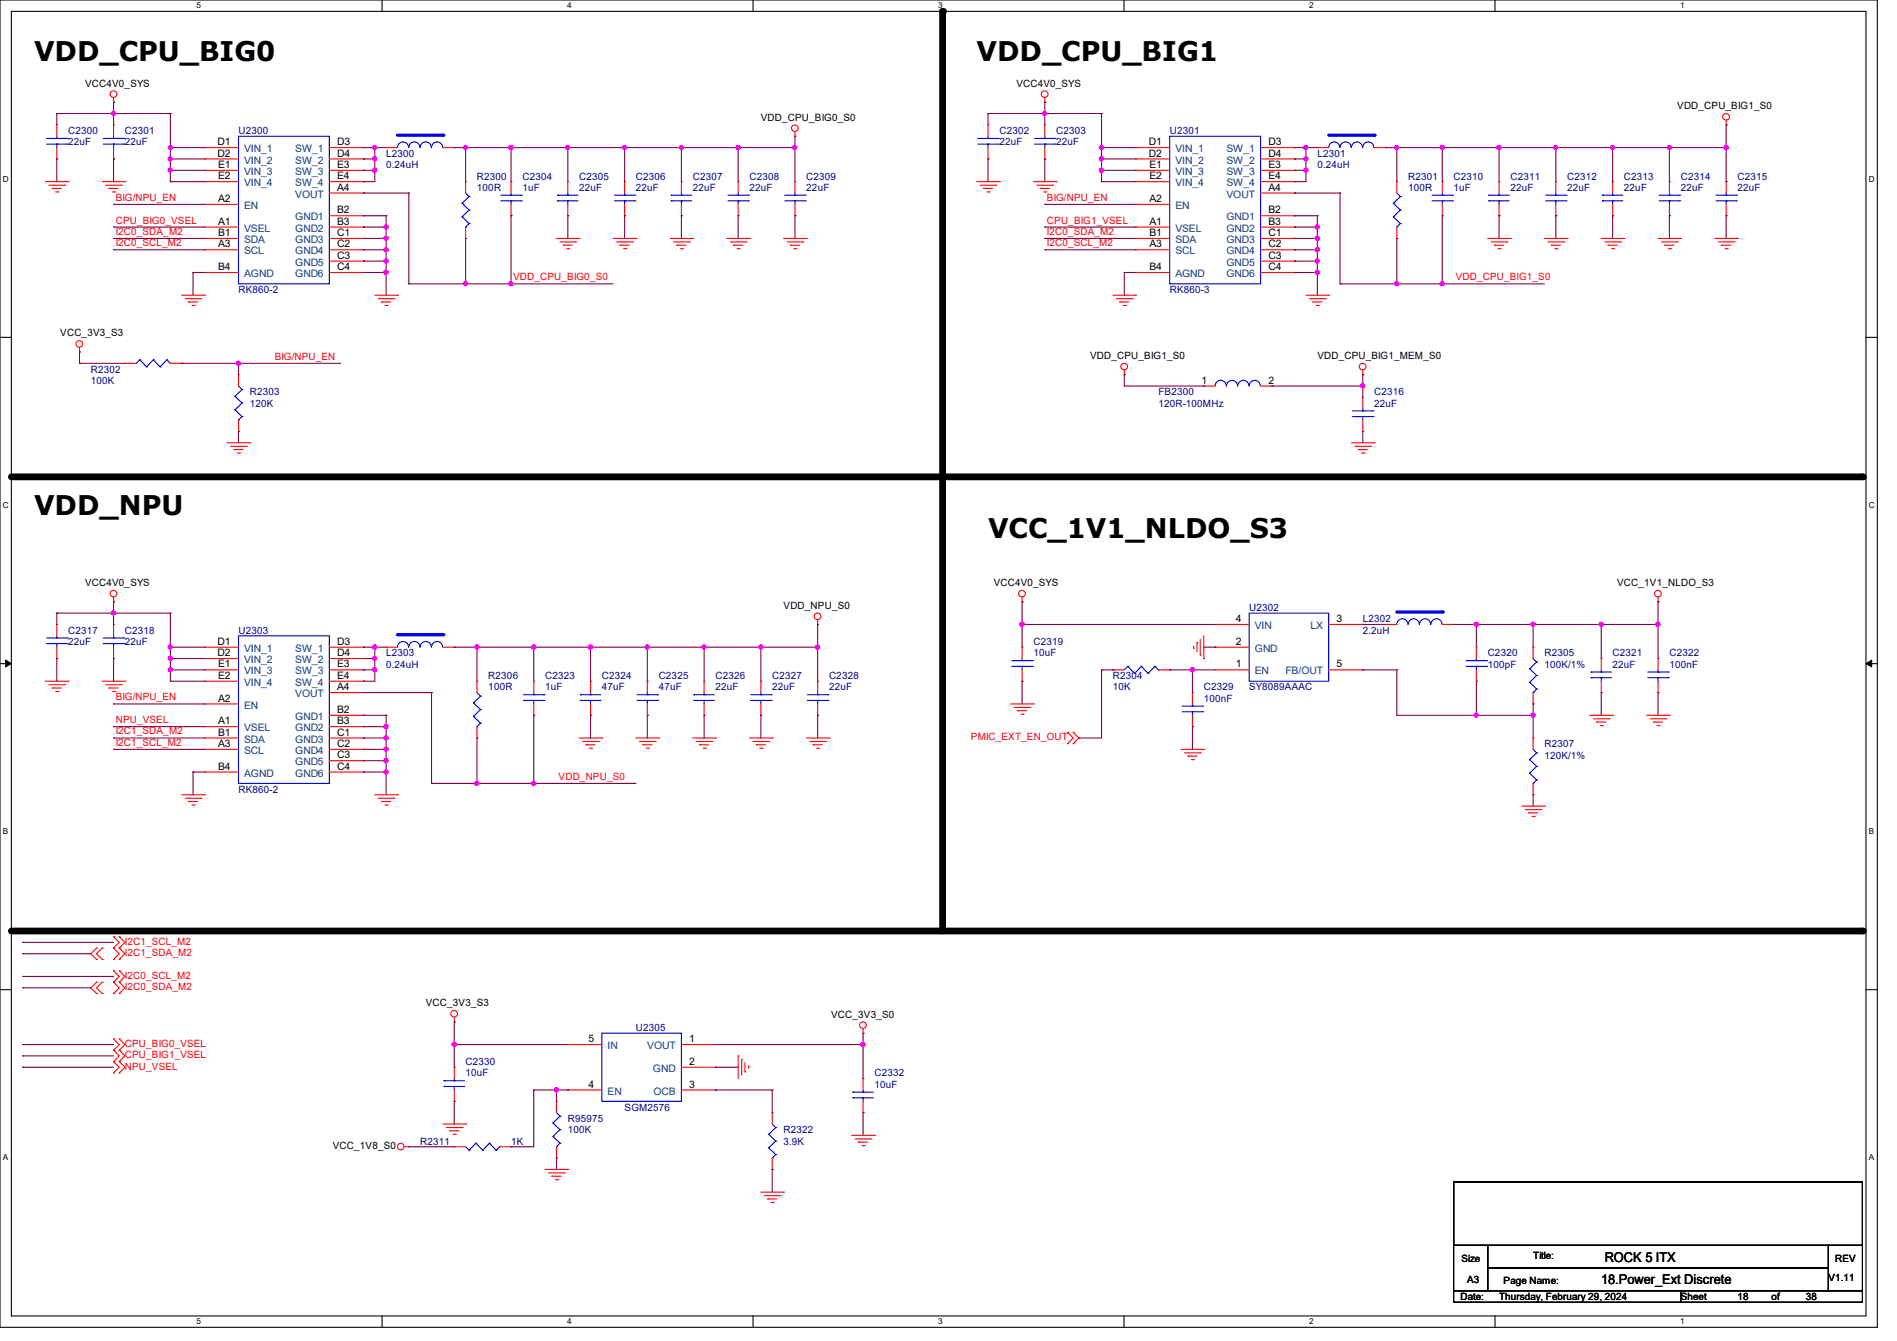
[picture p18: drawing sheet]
<svg xmlns="http://www.w3.org/2000/svg" width="297mm" height="210mm" viewBox="0 0 297 210" stroke-linecap="round" stroke-linejoin="round" font-family="sans-serif">
<defs><g id="words">
<g font-size="4.2">
<text x="5.3" y="9.6">VDD_CPU_BIG0</text>
<text x="152.9" y="9.6">VDD_CPU_BIG1</text>
<text x="5.3" y="80.7">VDD_NPU</text>
<text x="154.7" y="84.2">VCC_1V1_NLDO_S3</text>
</g>
<g font-size="2.1">
<text x="251.2" y="197.7">ROCK 5 ITX</text>
<text x="250.7" y="201.1">18.Power_Ext Discrete</text>
</g>
<g font-size="1.6">
<text x="13.3" y="13.5">VCC4V0_SYS</text>
<text x="159.1" y="13.5">VCC4V0_SYS</text>
<text x="262.6" y="17.1">VDD_CPU_BIG1_S0</text>
<text x="34.1" y="22.7">D1</text>
<text x="52.8" y="22.7">D3</text>
<text x="119.1" y="18.9">VDD_CPU_BIG0_S0</text>
<text x="179.9" y="22.7">D1</text>
<text x="198.6" y="22.7">D3</text>
<text x="34.1" y="24.5">D2</text>
<text x="34.2" y="26.3">E1</text>
<text x="34.2" y="28.1">E2</text>
<text x="52.8" y="24.5">D4</text>
<text x="52.8" y="26.3">E3</text>
<text x="52.8" y="28.1">E4</text>
<text x="52.8" y="29.8">A4</text>
<text x="179.9" y="24.5">D2</text>
<text x="180" y="26.3">E1</text>
<text x="180" y="28.1">E2</text>
<text x="198.6" y="24.5">D4</text>
<text x="198.6" y="26.3">E3</text>
<text x="198.6" y="28.1">E4</text>
<text x="198.6" y="29.8">A4</text>
<text x="34.2" y="35.2">A1</text>
<text x="34.2" y="31.6">A2</text>
<text x="52.8" y="33.4">B2</text>
<text x="52.8" y="35.2">B3</text>
<text x="180" y="35.2">A1</text>
<text x="180" y="31.6">A2</text>
<text x="198.6" y="33.4">B2</text>
<text x="198.6" y="35.2">B3</text>
<text x="34.2" y="37">B1</text>
<text x="34.2" y="38.7">A3</text>
<text x="52.8" y="37">C1</text>
<text x="52.8" y="38.7">C2</text>
<text x="52.8" y="40.5">C3</text>
<text x="180" y="37">B1</text>
<text x="180" y="38.7">A3</text>
<text x="198.6" y="37">C1</text>
<text x="198.6" y="38.7">C2</text>
<text x="198.6" y="40.5">C3</text>
<text x="34.2" y="42.3">B4</text>
<text x="52.8" y="42.3">C4</text>
<text x="180" y="42.3">B4</text>
<text x="198.6" y="42.3">C4</text>
<text x="9.4" y="52.7">VCC_3V3_S3</text>
<text x="170.7" y="56.2">VDD_CPU_BIG1_S0</text>
<text x="206.2" y="56.2">VDD_CPU_BIG1_MEM_S0</text>
<text x="188.1" y="60.1">1</text>
<text x="198.6" y="60.1">2</text>
<text x="13.3" y="91.8">VCC4V0_SYS</text>
<text x="122.7" y="95.3">VDD_NPU_S0</text>
<text x="155.6" y="91.8">VCC4V0_SYS</text>
<text x="253.2" y="91.8">VCC_1V1_NLDO_S3</text>
<text x="34.1" y="101">D1</text>
<text x="52.8" y="101">D3</text>
<text x="193.5" y="101">2</text>
<text x="193.5" y="97.4">4</text>
<text x="209.3" y="97.4">3</text>
<text x="34.1" y="102.7">D2</text>
<text x="34.2" y="104.5">E1</text>
<text x="34.2" y="106.3">E2</text>
<text x="52.8" y="102.7">D4</text>
<text x="52.8" y="104.5">E3</text>
<text x="52.8" y="106.3">E4</text>
<text x="193.5" y="104.5">1</text>
<text x="209.3" y="104.5">5</text>
<text x="34.2" y="113.4">A1</text>
<text x="34.2" y="109.9">A2</text>
<text x="52.8" y="111.6">B2</text>
<text x="52.8" y="113.4">B3</text>
<text x="52.8" y="108.1">A4</text>
<text x="34.2" y="115.2">B1</text>
<text x="34.2" y="117">A3</text>
<text x="52.8" y="115.2">C1</text>
<text x="52.8" y="117">C2</text>
<text x="52.8" y="118.7">C3</text>
<text x="34.2" y="120.5">B4</text>
<text x="52.8" y="120.5">C4</text>
<text x="66.7" y="157.6">VCC_3V3_S3</text>
<text x="130.1" y="159.3">VCC_3V3_S0</text>
<text x="92.1" y="163.2">5</text>
<text x="107.9" y="166.8">2</text>
<text x="107.9" y="163.2">1</text>
<text x="92.1" y="170.3">4</text>
<text x="107.9" y="170.3">3</text>
<text x="52.1" y="180">VCC_1V8_S0</text>
<text x="228.8" y="197.6">Size</text>
<text x="240" y="197.2">Title:</text>
<text x="287.3" y="197.6">REV</text>
<text x="228.6" y="203.6">Date:</text>
<text x="229.7" y="200.9">A3</text>
<text x="234.7" y="203.6">Thursday, February 29, 2024</text>
<text x="235.4" y="201.1">Page Name:</text>
<text x="263.1" y="203.6">Sheet</text>
<text x="272" y="203.6">18</text>
<text x="277.4" y="203.6">of</text>
<text x="282.7" y="203.6">38</text>
<text x="286.3" y="200.6">V1.11</text>
</g>
<g font-size="1.6" fill="#00007f">
<text x="10.7" y="21">C2300</text>
<text x="10.7" y="22.8">22uF</text>
<text x="19.6" y="21">C2301</text>
<text x="19.6" y="22.8">22uF</text>
<text x="37.3" y="21">U2300</text>
<text x="156.5" y="21">C2302</text>
<text x="156.5" y="22.8">22uF</text>
<text x="165.4" y="21">C2303</text>
<text x="165.4" y="22.8">22uF</text>
<text x="183.1" y="21">U2301</text>
<text x="60.5" y="24.6">L2300</text>
<text x="60.5" y="26.3">0.24uH</text>
<text x="74.7" y="28.1">R2300</text>
<text x="74.7" y="29.9">100R</text>
<text x="81.8" y="28.1">C2304</text>
<text x="81.8" y="29.9">1uF</text>
<text x="90.7" y="28.1">C2305</text>
<text x="90.7" y="29.9">22uF</text>
<text x="99.6" y="28.1">C2306</text>
<text x="99.6" y="29.9">22uF</text>
<text x="108.5" y="28.1">C2307</text>
<text x="108.5" y="29.9">22uF</text>
<text x="117.3" y="28.1">C2308</text>
<text x="117.3" y="29.9">22uF</text>
<text x="126.2" y="28.1">C2309</text>
<text x="126.2" y="29.9">22uF</text>
<text x="206.2" y="24.6">L2301</text>
<text x="206.2" y="26.3">0.24uH</text>
<text x="220.5" y="28.1">R2301</text>
<text x="220.5" y="29.9">100R</text>
<text x="227.6" y="28.1">C2310</text>
<text x="227.6" y="29.9">1uF</text>
<text x="236.5" y="28.1">C2311</text>
<text x="236.5" y="29.9">22uF</text>
<text x="245.4" y="28.1">C2312</text>
<text x="245.4" y="29.9">22uF</text>
<text x="254.3" y="28.1">C2313</text>
<text x="254.3" y="29.9">22uF</text>
<text x="263.1" y="28.1">C2314</text>
<text x="263.1" y="29.9">22uF</text>
<text x="272" y="28.1">C2315</text>
<text x="272" y="29.9">22uF</text>
<text x="37.3" y="45.9">RK860-2</text>
<text x="183.1" y="45.9">RK860-3</text>
<text x="14.2" y="58.3">R2302</text>
<text x="14.2" y="60.1">100K</text>
<text x="39.1" y="61.9">R2303</text>
<text x="39.1" y="63.7">120K</text>
<text x="181.4" y="61.9">FB2300</text>
<text x="181.4" y="63.7">120R-100MHz</text>
<text x="215.1" y="61.9">C2316</text>
<text x="215.1" y="63.7">22uF</text>
<text x="195.6" y="95.7">U2302</text>
<text x="10.7" y="99.2">C2317</text>
<text x="10.7" y="101">22uF</text>
<text x="19.6" y="99.2">C2318</text>
<text x="19.6" y="101">22uF</text>
<text x="37.3" y="99.2">U2303</text>
<text x="161.8" y="101">C2319</text>
<text x="213.4" y="97.5">L2302</text>
<text x="213.4" y="99.2">2.2uH</text>
<text x="60.5" y="102.8">L2303</text>
<text x="60.5" y="104.6">0.24uH</text>
<text x="76.5" y="106.3">R2306</text>
<text x="85.3" y="106.3">C2323</text>
<text x="94.2" y="106.3">C2324</text>
<text x="103.1" y="106.3">C2325</text>
<text x="112" y="106.3">C2326</text>
<text x="120.9" y="106.3">C2327</text>
<text x="129.8" y="106.3">C2328</text>
<text x="161.8" y="102.8">10uF</text>
<text x="174.2" y="106.3">R2304</text>
<text x="232.9" y="102.8">C2320</text>
<text x="232.9" y="104.6">100pF</text>
<text x="241.8" y="102.8">R2305</text>
<text x="241.8" y="104.6">100K/1%</text>
<text x="252.5" y="102.8">C2321</text>
<text x="252.5" y="104.6">22uF</text>
<text x="261.4" y="102.8">C2322</text>
<text x="261.4" y="104.6">100nF</text>
<text x="76.5" y="108.1">100R</text>
<text x="85.3" y="108.1">1uF</text>
<text x="94.2" y="108.1">47uF</text>
<text x="103.1" y="108.1">47uF</text>
<text x="112" y="108.1">22uF</text>
<text x="120.9" y="108.1">22uF</text>
<text x="129.8" y="108.1">22uF</text>
<text x="174.2" y="108.1">10K</text>
<text x="188.5" y="108.1">C2329</text>
<text x="188.5" y="109.9">100nF</text>
<text x="195.6" y="108.1">SY8089AAAC</text>
<text x="241.8" y="117">R2307</text>
<text x="241.8" y="118.8">120K/1%</text>
<text x="37.3" y="124.1">RK860-2</text>
<text x="99.6" y="161.5">U2305</text>
<text x="72.9" y="166.8">C2330</text>
<text x="72.9" y="168.6">10uF</text>
<text x="97.8" y="173.9">SGM2576</text>
<text x="136.9" y="168.6">C2332</text>
<text x="136.9" y="170.4">10uF</text>
<text x="65.8" y="179.2">R2311</text>
<text x="80" y="179.2">1K</text>
<text x="88.9" y="175.7">R95975</text>
<text x="88.9" y="177.5">100K</text>
<text x="122.7" y="177.5">R2322</text>
<text x="122.7" y="179.2">3.9K</text>
</g>
<g font-size="1.6" fill="#003f7f">
<text x="38.2" y="23.8">VIN_1</text>
<text x="46.2" y="23.8">SW_1</text>
<text x="184" y="23.8">VIN_1</text>
<text x="192" y="23.8">SW_1</text>
<text x="38.2" y="25.6">VIN_2</text>
<text x="38.2" y="27.4">VIN_3</text>
<text x="38.2" y="29.2">VIN_4</text>
<text x="46.2" y="25.6">SW_2</text>
<text x="46.2" y="27.4">SW_3</text>
<text x="46.2" y="29.2">SW_4</text>
<text x="184" y="25.6">VIN_2</text>
<text x="184" y="27.4">VIN_3</text>
<text x="184" y="29.2">VIN_4</text>
<text x="192" y="25.6">SW_2</text>
<text x="192" y="27.4">SW_3</text>
<text x="192" y="29.2">SW_4</text>
<text x="38.2" y="32.7">EN</text>
<text x="46.2" y="34.5">GND1</text>
<text x="46.2" y="30.9">VOUT</text>
<text x="184" y="32.7">EN</text>
<text x="192" y="34.5">GND1</text>
<text x="192" y="30.9">VOUT</text>
<text x="38.2" y="36.3">VSEL</text>
<text x="38.2" y="38.1">SDA</text>
<text x="38.2" y="39.8">SCL</text>
<text x="46.2" y="36.3">GND2</text>
<text x="46.2" y="38.1">GND3</text>
<text x="46.2" y="39.8">GND4</text>
<text x="46.2" y="41.6">GND5</text>
<text x="184" y="36.3">VSEL</text>
<text x="184" y="38.1">SDA</text>
<text x="184" y="39.8">SCL</text>
<text x="192" y="36.3">GND2</text>
<text x="192" y="38.1">GND3</text>
<text x="192" y="39.8">GND4</text>
<text x="192" y="41.6">GND5</text>
<text x="38.2" y="43.4">AGND</text>
<text x="46.2" y="43.4">GND6</text>
<text x="184" y="43.4">AGND</text>
<text x="192" y="43.4">GND6</text>
<text x="196.5" y="98.5">VIN</text>
<text x="205.2" y="98.5">LX</text>
<text x="38.2" y="102.1">VIN_1</text>
<text x="38.2" y="103.8">VIN_2</text>
<text x="38.2" y="105.6">VIN_3</text>
<text x="38.2" y="107.4">VIN_4</text>
<text x="46.2" y="102.1">SW_1</text>
<text x="46.2" y="103.8">SW_2</text>
<text x="46.2" y="105.6">SW_3</text>
<text x="46.2" y="107.4">SW_4</text>
<text x="196.5" y="105.6">EN</text>
<text x="196.5" y="102.1">GND</text>
<text x="201.3" y="105.6">FB/OUT</text>
<text x="38.2" y="111">EN</text>
<text x="46.2" y="112.7">GND1</text>
<text x="46.2" y="109.2">VOUT</text>
<text x="38.2" y="114.5">VSEL</text>
<text x="38.2" y="116.3">SDA</text>
<text x="38.2" y="118.1">SCL</text>
<text x="46.2" y="114.5">GND2</text>
<text x="46.2" y="116.3">GND3</text>
<text x="46.2" y="118.1">GND4</text>
<text x="46.2" y="119.8">GND5</text>
<text x="38.2" y="121.6">AGND</text>
<text x="46.2" y="121.6">GND6</text>
<text x="95.1" y="164.3">IN</text>
<text x="101.3" y="164.3">VOUT</text>
<text x="102.2" y="167.9">GND</text>
<text x="95.1" y="171.4">EN</text>
<text x="102.3" y="171.4">OCB</text>
</g>
<g font-size="1.6" fill="#f00">
<text x="18.1" y="31.5">BIG/NPU_EN</text>
<text x="18.1" y="35">CPU_BIG0_VSEL</text>
<text x="163.9" y="31.5">BIG/NPU_EN</text>
<text x="163.9" y="35">CPU_BIG1_VSEL</text>
<text x="18.1" y="38.6">I2C0_SCL_M2</text>
<text x="18.1" y="36.8">I2C0_SDA_M2</text>
<text x="163.9" y="38.6">I2C0_SCL_M2</text>
<text x="163.9" y="36.8">I2C0_SDA_M2</text>
<text x="80.3" y="43.9">VDD_CPU_BIG0_S0</text>
<text x="227.9" y="43.9">VDD_CPU_BIG1_S0</text>
<text x="43" y="56.3">BIG/NPU_EN</text>
<text x="18.1" y="109.7">BIG/NPU_EN</text>
<text x="18.1" y="113.2">NPU_VSEL</text>
<text x="18.1" y="116.8">I2C1_SCL_M2</text>
<text x="18.1" y="115">I2C1_SDA_M2</text>
<text x="152" y="116">PMIC_EXT_EN_OUT</text>
<text x="87.5" y="122.1">VDD_NPU_S0</text>
<text x="19.6" y="148">I2C1_SCL_M2</text>
<text x="19.6" y="149.7">I2C1_SDA_M2</text>
<text x="19.6" y="155.1">I2C0_SDA_M2</text>
<text x="19.6" y="153.3">I2C0_SCL_M2</text>
<text x="19.6" y="167.5">NPU_VSEL</text>
<text x="19.6" y="165.7">CPU_BIG1_VSEL</text>
<text x="19.6" y="164">CPU_BIG0_VSEL</text>
</g>
<g font-size="1.3">
<text x="30.8" y="1.3">5</text>
<text x="88.8" y="1.3">4</text>
<text x="146.9" y="1.3">3</text>
<text x="205" y="1.3">2</text>
<text x="263.1" y="1.3">1</text>
<text x=".5" y="28.4">D</text>
<text x="292.6" y="28.4">D</text>
<text x=".5" y="79.5">C</text>
<text x="292.6" y="79.5">C</text>
<text x=".5" y="130.6">B</text>
<text x="292.6" y="130.6">B</text>
<text x=".5" y="181.7">A</text>
<text x="292.6" y="181.7">A</text>
<text x="30.8" y="207.4">5</text>
<text x="88.8" y="207.4">4</text>
<text x="146.9" y="207.4">3</text>
<text x="205" y="207.4">2</text>
<text x="263.1" y="207.4">1</text>
</g>
</g></defs>
<g fill="none" stroke="#000" stroke-width=".17">
<path d="M0 0h293.9v207.9h-293.9zM1.8 1.8h290.3v204.3h-290.3zM59.8 0v1.8M117.9 0v1.8M176 0v1.8M234.1 0v1.8M0 52.8h1.8M292.1 52.8h1.8M0 103.9h1.8M292.1 103.9h1.8M0 155h1.8M292.1 155h1.8"/>
<path d="M227.6 185.1h64v9.9h-64zM227.6 195h5.3v7.1h-5.3zM232.9 195h53.4v3.6h-53.4zM232.9 198.6h53.4v3.5h-53.4zM286.3 195h5.3v7.1h-5.3zM59.8 206.1v1.8M117.9 206.1v1.8M176 206.1v1.8M227.6 202.1h35.5v1.8h-35.5zM234.1 206.1v1.8M263.1 202.1h28.5v1.8h-28.5z"/>
</g>
<path d="M.9 103.4l.9 .5-.9 .5zM292.1 103.9l.9-.5v1z" fill="#000"/>
<path d="M.9 103.4l.9 .5-.9 .5zM292.1 103.9l.9-.5v1z" fill="none" stroke="#000" stroke-width=".16"/>
<path d="M147.6 1.8v144M1.8 74.7h289.8M1.8 145.8h289.8" fill="none" stroke="#000" stroke-width="1.1"/>
<g fill="#000">
<circle cx="147.6" cy="1.8" r=".53"/>
<circle cx="291.6" cy="74.7" r=".53"/>
<circle cx="291.6" cy="145.8" r=".53"/>
</g>
<g fill="none" stroke="#f00" stroke-width=".17">
<path d="M17.8 16h.1M17.8 15.3v.7M163.6 16h.1M163.6 15.3v.7M270.3 19.6h.1M270.3 18.8v.8M7.1 28.4h3.6M7.7 29h2.4M8.2 29.5h.1M8.2 29.5h1.4M8.7 30.1h.4M9.1 30.1h.1"/>
<path d="M10.1 29h.1M10.7 28.4h.1M16 28.4h3.6M16.6 29h2.4M17.1 29.5h.1M17.1 29.5h1.4M17.6 30.1h.3M17.9 30.1h.1M19 29h.1M19.6 28.4h.1M87.1 37.3h3.6M87.7 37.9h2.4"/>
<path d="M88.2 38.4h.1M88.2 38.4h1.4M88.7 38.9h.4M89.1 38.9h.1M90.1 37.9h.1M90.7 37.3h.1M96 37.3h3.6M96.6 37.9h2.4M97.1 38.4h.1M97.1 38.4h1.4M97.6 38.9h.4M98 38.9h.1"/>
<path d="M99 37.9h.1M99.6 37.3h.1M104.9 37.3h3.6M105.5 37.9h2.4M106 38.4h.1M106 38.4h1.4M106.5 38.9h.3M106.8 38.9h.1M107.9 37.9h.1M108.5 37.3h.1M113.8 37.3h3.5M114.3 37.9h2.5"/>
<path d="M114.9 38.4h.1M114.9 38.4h1.4M115.4 38.9h.3M115.7 38.9h.1M116.8 37.9h.1M117.3 37.3h.1M122.7 37.3h3.5M123.2 37.9h2.5M123.7 38.4h.1M123.7 38.4h1.5M124.3 38.9h.3M124.5 21.3h.1"/>
<path d="M124.5 20.6v.7M124.6 38.9h.1M125.7 37.9h.1M126.2 37.3h.1M152.9 28.4h3.6M153.5 29h2.4M154 29.5h.1M154 29.5h1.4M154.5 30.1h.4M154.9 30.1h.1M155.9 29h.1M156.5 28.4h.1"/>
<path d="M161.8 28.4h3.6M162.3 29h2.5M162.9 29.5h.1M162.9 29.5h1.4M163.4 30.1h.3M163.7 30.1h.1M164.8 29h.1M165.4 28.4h.1M232.9 37.3h3.6M233.5 37.9h2.4M234 38.4h.1M234 38.4h1.4"/>
<path d="M234.5 38.9h.4M234.9 38.9h.1M235.9 37.9h.1M236.5 37.3h.1M241.8 37.3h3.6M242.4 37.9h2.4M242.9 38.4h.1M242.9 38.4h1.4M243.4 38.9h.4M243.8 38.9h.1M244.8 37.9h.1M245.4 37.3h.1"/>
<path d="M250.7 37.3h3.6M251.2 37.9h2.5M251.8 38.4h.1M251.8 38.4h1.4M252.3 38.9h.3M252.6 38.9h.1M253.7 37.9h.1M254.3 37.3h.1M259.6 37.3h3.5M260.1 37.9h2.5M260.6 38.4h.1M260.6 38.4h1.5"/>
<path d="M261.2 38.9h.3M261.5 38.9h.1M262.6 37.9h.1M263.1 37.3h.1M268.5 37.3h3.5M269 37.9h2.5M269.5 38.4h.1M269.5 38.4h1.5M270.1 38.9h.3M270.4 38.9h.1M271.5 37.9h.1M272 37.3h.1"/>
<path d="M12.4 55.1h.1M12.4 54.4v.7M28.4 46.2h3.6M29 46.8h2.5M29.5 47.3h.1M29.5 47.3h1.4M30.1 47.8h.3M30.4 47.8h.1M31.5 46.8h.1M32 46.2h.1M58.7 46.2h3.5M59.2 46.8h2.5"/>
<path d="M59.7 47.3h.1M59.7 47.3h1.5M60.3 47.8h.3M60.6 47.8h.1M61.7 46.8h.1M62.2 46.2h.1M174.2 46.2h3.6M174.8 46.8h2.4M175.3 47.3h.1M175.3 47.3h1.4M175.9 47.8h.3M176 58.7h.1"/>
<path d="M176 58v.7M176.2 47.8h.1M177.2 46.8h.1M177.8 46.2h.1M204.5 46.2h3.5M205 46.8h2.5M205.5 47.3h.1M205.5 47.3h1.5M206.1 47.8h.3M206.4 47.8h.1M207.5 46.8h.1M208 46.2h.1"/>
<path d="M213.4 58.7h.1M213.4 58v.7M35.6 69.3h3.5M36.1 69.9h2.5M36.6 70.4h.1M36.6 70.4h1.5M37.2 71h.3M37.5 71h.1M38.6 69.9h.1M39.1 69.3h.1M211.6 69.3h3.5M212.1 69.9h2.5"/>
<path d="M212.6 70.4h.1M212.6 70.4h1.5M213.2 71h.3M213.5 71h.1M214.6 69.9h.1M215.1 69.3h.1M17.8 94.2h.1M17.8 93.5v.7M128 97.8h.1M128 97.1v.7M160 94.2h.1M160 93.5v.7"/>
<path d="M188.5 99.6v3.5M259.6 94.2h.1M259.6 93.5v.7M7.1 106.7h3.6M7.7 107.2h2.4M8.2 107.7h.1M8.2 107.7h1.4M8.7 108.3h.4M9.1 108.3h.1M10.1 107.2h.1M10.7 106.7h.1M16 106.7h3.6"/>
<path d="M16.6 107.2h2.4M17.1 107.7h.1M17.1 107.7h1.4M17.6 108.3h.3M17.9 108.3h.1M19 107.2h.1M19.6 106.7h.1M90.7 115.6h3.5M91.2 116.1h2.5M91.7 116.6h.1M91.7 116.6h1.5M92.3 117.2h.3"/>
<path d="M92.6 117.2h.1M93.7 116.1h.1M94.2 115.6h.1M99.6 115.6h3.5M100.1 116.1h2.5M100.6 116.6h.1M100.6 116.6h1.5M101.2 117.2h.3M101.5 117.2h.1M102.6 116.1h.1M103.1 115.6h.1M108.5 115.6h3.5"/>
<path d="M109 116.1h2.5M109.5 116.6h.1M109.5 116.6h1.5M110.1 117.2h.3M110.4 117.2h.1M111.5 116.1h.1M112 115.6h.1M117.3 115.6h3.6M117.9 116.1h2.5M118.4 116.6h.1M118.4 116.6h1.4M119 117.2h.3"/>
<path d="M119.3 117.2h.1M120.4 116.1h.1M120.9 115.6h.1M126.2 115.6h3.6M126.8 116.1h2.4M127.3 116.6h.1M127.3 116.6h1.4M127.8 117.2h.4M128.2 117.2h.1M129.2 116.1h.1M129.8 115.6h.1M158.2 110.2h3.6"/>
<path d="M158.8 110.8h2.4M159.3 111.3h.1M159.3 111.3h1.4M159.9 111.8h.3M160.2 111.8h.1M161.2 110.8h.1M161.8 110.2h.1M167.1 114.7h.1M167.1 116.5h.1M167.1 114.7l.9 .9-.9 .9M168 116.5h.1M168 114.7h.1"/>
<path d="M168 114.7l.9 .9-.9 .9M184.9 117.3h3.6M185.5 117.9h2.4M186 118.4h.1M186 118.4h1.4M186.5 119h.4M186.9 119h.1M186.9 101.5h.1M186.9 101.2v.3M187.4 100.6h.1M187.4 100.6v1.5M187.9 117.9h.1"/>
<path d="M187.9 102.6h.1M187.9 100.1v2.5M188.5 117.3h.1M188.5 103.1h.1M248.9 112h3.6M249.5 112.6h2.4M250 113.1h.1M250 113.1h1.4M250.5 113.6h.4M250.9 113.6h.1M251.9 112.6h.1M252.5 112h.1"/>
<path d="M257.8 112h3.6M258.4 112.6h2.4M258.9 113.1h.1M258.9 113.1h1.4M259.4 113.6h.4M259.8 113.6h.1M260.8 112.6h.1M261.4 112h.1M28.4 124.5h3.6M29 125h2.5M29.5 125.5h.1M29.5 125.5h1.4"/>
<path d="M30.1 126.1h.3M30.4 126.1h.1M31.5 125h.1M32 124.5h.1M58.7 124.5h3.5M59.2 125h2.5M59.7 125.5h.1M59.7 125.5h1.5M60.3 126.1h.3M60.6 126.1h.1M61.7 125h.1M62.2 124.5h.1"/>
<path d="M238.3 126.2h3.5M238.8 126.8h2.5M239.3 127.3h.1M239.3 127.3h1.4M239.9 127.8h.3M240.2 127.8h.1M241.3 126.8h.1M241.8 126.2h.1M15.1 153.8h.1M15.1 155.6h.1M15.1 148.5h.1M15.1 150.2h.1"/>
<path d="M15.1 153.8l-.9 .9 .9 .9M15.1 148.5l-.9 .9 .9 .8M16 155.6h.1M16 153.8h.1M16 150.2h.1M16 148.5h.1M16 153.8l-.9 .9 .9 .9M16 148.5l-.9 .9 .9 .8M17.8 155.6h.1M17.8 153.8h.1M17.8 152h.1M17.8 148.5h.1"/>
<path d="M17.8 146.7h.1M17.8 150.2h.1M17.8 153.8l.9 .9-.9 .9M17.8 152l.9 .9-.9 .9M17.8 146.7l.9 .9-.9 .9M17.8 148.5l.9 .9-.9 .8M18.7 155.6h.1M18.7 153.8h.1M18.7 152h.1M18.7 148.5h.1M18.7 146.7h.1M18.7 150.2h.1"/>
<path d="M18.7 148.5l.9 .9-.9 .8M18.7 153.8l.9 .9-.9 .9M18.7 152l.9 .9-.9 .9M18.7 146.7l.9 .9-.9 .9M71.1 159.3v.7M17.8 168h.1M17.8 166.2h.1M17.8 164.5h.1M17.8 162.7h.1M17.8 166.2l.9 .9-.9 .9M17.8 164.5l.9 .9-.9 .8M17.8 162.7l.9 .9-.9 .9"/>
<path d="M18.7 168h.1M18.7 166.2h.1M18.7 164.5h.1M18.7 162.7h.1M18.7 166.2l.9 .9-.9 .9M18.7 164.5l.9 .9-.9 .8M18.7 162.7l.9 .9-.9 .9M63.3 179.6h.7M64 179.6h.1M69.3 176h3.6M69.9 176.6h2.4M70.4 177.1h.1"/>
<path d="M70.4 177.1h1.4M71 177.6h.3M71.1 160h.1M71.3 177.6h.1M72.3 176.6h.1M72.9 176h.1M115.6 165.4h.1M115.6 165.4v3.5M116.1 165.9h.1M116.1 165.9v2.5M116.6 167.9h.1M116.6 166.4v1.5"/>
<path d="M117.2 167h.1M117.2 167v.3M133.4 177.8h3.5M133.9 178.4h2.5M134.4 178.9h.1M134.4 178.9h1.4M135 179.4h.3M135.1 161.8h.1M135.1 161.1v.7M135.3 179.4h.1M136.4 178.4h.1M136.9 177.8h.1"/>
<path d="M85.3 183.1h3.6M85.9 183.7h2.4M86.4 184.2h.1M86.4 184.2h1.4M87 184.7h.3M87.3 184.7h.1M88.3 183.7h.1M88.9 183.1h.1M119.1 186.7h3.6M119.7 187.2h2.4M120.2 187.7h.1M120.2 187.7h1.4"/>
<path d="M120.7 188.3h.4M121.1 188.3h.1M122.1 187.2h.1M122.7 186.7h.1"/>
<circle cx="17.8" cy="14.7" r=".52"/>
<circle cx="163.6" cy="14.7" r=".52"/>
<circle cx="270.2" cy="18.3" r=".52"/>
<circle cx="124.4" cy="20.1" r=".52"/>
<circle cx="12.4" cy="53.8" r=".52"/>
<circle cx="176" cy="57.4" r=".52"/>
<circle cx="213.3" cy="57.4" r=".52"/>
<circle cx="17.8" cy="93" r=".52"/>
<circle cx="128" cy="96.5" r=".52"/>
<circle cx="160" cy="93" r=".52"/>
<circle cx="259.6" cy="93" r=".52"/>
<circle cx="71.1" cy="158.8" r=".52"/>
<circle cx="62.7" cy="179.6" r=".52"/>
<circle cx="135.1" cy="160.5" r=".52"/>
</g>
<path d="M218.7 97.8a.87 .87 0 0 1 .9-.9 .87 .87 0 0 1 .8 .9M220.5 97.8a.87 .87 0 0 1 .8-.9 .87 .87 0 0 1 .9 .9M222.3 97.8a.87 .87 0 0 1 .8-.9 .87 .87 0 0 1 .9 .9M224 97.8a.87 .87 0 0 1 .9-.9 .87 .87 0 0 1 .9 .9" fill="none" stroke="#00f" stroke-width=".17"/>
<path d="M218.7 95.8h7.1" fill="none" stroke="#00f" stroke-width=".51"/>
<circle cx="225.8" cy="95.8" r=".25" fill="#00f"/>
<path d="M216.9 97.8h.1M216.9 97.8h1.8M225.8 97.8h1.8M227.6 97.8h.1" fill="none" stroke="#f00" stroke-width=".17"/>
<path d="M62.2 23.1a.87 .87 0 0 1 .9-.9 .87 .87 0 0 1 .9 .9M64 23.1a.87 .87 0 0 1 .9-.9 .87 .87 0 0 1 .8 .9M65.8 23.1a.87 .87 0 0 1 .9-.9 .87 .87 0 0 1 .8 .9M67.6 23.1a.87 .87 0 0 1 .8-.9 .87 .87 0 0 1 .9 .9" fill="none" stroke="#00f" stroke-width=".17"/>
<path d="M62.2 21.2h7.1" fill="none" stroke="#00f" stroke-width=".51"/>
<circle cx="69.3" cy="21.2" r=".25" fill="#00f"/>
<g fill="none" stroke="#f00" stroke-width=".17">
<path d="M17.8 19.6h.1M17.8 19.6v1.7M154.7 19.6h.1M154.7 19.6v1.7M17.8 24.9h.1M17.8 23.1v1.8M60.5 23.1h.1M60.5 23.1h1.7M69.3 23.1h1.8M71.1 23.1h.1M106.7 28.4h.1M106.7 33.8h.1"/>
<path d="M106.7 28.4v1.8M106.7 32v1.8M115.6 28.4h.1M115.6 33.8h.1M115.6 28.4v1.8M115.6 32v1.8M154.7 24.9h.1M154.7 23.1v1.8M225.8 28.4h.1M225.8 33.8h.1M225.8 28.4v1.8M225.8 32v1.8"/>
<path d="M234.7 28.4h.1M234.7 33.8h.1M234.7 28.4v1.8M234.7 32v1.8M270.3 28.4h.1M270.3 33.8h.1M270.3 28.4v1.8M270.3 32v1.8M188.5 60.5h.1M188.5 60.5h1.7M197.4 60.5h1.7M199.1 60.5h.1"/>
<path d="M8.9 97.8h.1M8.9 97.8v1.8M17.8 97.8h.1M17.8 97.8v1.8M190.2 97.8h.1M190.2 97.8h5.4M208 97.8h5.4M213.4 97.8h.1M8.9 103.1h.1M8.9 101.3v1.8M17.8 103.1h.1M17.8 101.3v1.8"/>
<path d="M83.6 106.7h.1M83.6 112h.1M83.6 106.7v1.8M83.6 110.2v1.8M101.3 106.7h.1M101.3 112h.1M101.3 106.7v1.8M101.3 110.2v1.8M110.2 106.7h.1M110.2 112h.1M110.2 106.7v1.8M110.2 110.2v1.8"/>
<path d="M119.1 106.7h.1M119.1 112h.1M119.1 106.7v1.8M119.1 110.2v1.8M160 101.3h.1M160 106.7h.1M160 101.3v1.8M160 104.9v1.8M186.7 108.5h.1M186.7 113.8h.1M186.7 108.5v1.7M186.7 112v1.8"/>
<path d="M190.2 104.9h.1M190.2 101.3h.1M190.2 104.9h5.4M190.2 101.3h5.4M208 104.9h5.4M213.4 104.9h.1M231.1 101.3h.1M231.1 106.7h.1M231.1 101.3v1.8M231.1 104.9v1.8M240 101.3h.1M240 110.2h.1"/>
<path d="M240 101.3v1.8M240 108.5v1.7M250.7 103.1h.1M250.7 108.5h.1M250.7 103.1v1.8M250.7 106.7v1.8M71.1 179.6h.1M71.1 179.6h1.8M78.2 179.6h1.8M80 179.6h.1M87.1 172.5h.1M87.1 172.5v1.7"/>
<path d="M87.1 179.6v1.8M88.9 170.7h.1M88.9 163.6h.1M88.9 170.7h5.3M88.9 163.6h5.3M106.7 170.7h5.3M106.7 167.1h5.3M106.7 163.6h5.3M112 170.7h.1M112 167.1h.1M112 163.6h.1M120.9 174.2h.1"/>
<path d="M120.9 174.2v1.8M87.1 181.4h.1M120.9 183.1h.1M120.9 181.4v1.7"/>
</g>
<g fill="none" stroke="#00f" stroke-width=".17">
<path d="M16.2 22.6h3.2M16.2 21.7h3.2M17.8 21.7h.1M17.8 22.6h.1M17.8 21.3v.4M17.8 22.6v.5M19.4 22.6h.1M19.4 21.7h.1M105.1 31.5h.1M105.1 30.6h.1M105.1 31.5h3.2M105.1 30.6h3.2"/>
<path d="M106.7 30.6h.1M106.7 31.5h.1M106.7 30.2v.4M106.7 31.5v.5M114 31.5h3.2M114 30.6h3.2M115.6 30.6h.1M115.6 31.5h.1M115.6 30.2v.4M115.6 31.5v.5M117.2 31.5h.1M117.2 30.6h.1"/>
<path d="M153.1 22.6h3.2M153.1 21.7h3.2M154.7 21.7h.1M154.7 22.6h.1M154.7 21.3v.4M154.7 22.6v.5M156.3 22.6h.1M156.3 21.7h.1M224.2 31.5h3.2M224.2 30.6h3.2M225.8 30.6h.1M225.8 31.5h.1"/>
<path d="M225.8 30.2v.4M225.8 31.5v.5M227.4 31.5h.1M227.4 30.6h.1M233.1 31.5h.1M233.1 30.6h.1M233.1 31.5h3.2M233.1 30.6h3.2M234.7 30.6h.1M234.7 31.5h.1M234.7 30.2v.4M234.7 31.5v.5"/>
<path d="M268.6 31.5h3.3M268.6 30.6h3.3M270.3 30.6h.1M270.3 31.5h.1M270.3 30.2v.4M270.3 31.5v.5M271.9 31.5h.1M271.9 30.6h.1M190.2 60.5a.87 .87 0 0 1 .9-.9 .87 .87 0 0 1 .9 .9M192 60.5a.87 .87 0 0 1 .9-.9 .87 .87 0 0 1 .9 .9M193.8 60.5a.87 .87 0 0 1 .9-.9 .87 .87 0 0 1 .8 .9M195.6 60.5a.87 .87 0 0 1 .8-.9 .87 .87 0 0 1 .9 .9"/>
<path d="M7.3 99.9h3.2M8.9 99.9h.1M8.9 99.6v.3M10.5 99.9h.1M16.2 99.9h3.2M17.8 99.9h.1M17.8 99.6v.3M19.4 99.9h.1M195.6 96h12.4v10.7h-12.4zM7.3 100.8h3.2M8.9 100.8h.1M8.9 100.8v.5"/>
<path d="M10.5 100.8h.1M16.2 100.8h3.2M17.8 100.8h.1M17.8 100.8v.5M19.4 100.8h.1M62.2 101.3a.87 .87 0 0 1 .9-.8 .87 .87 0 0 1 .9 .8M64 101.3a.87 .87 0 0 1 .9-.8 .87 .87 0 0 1 .8 .8M65.8 101.3a.87 .87 0 0 1 .9-.8 .87 .87 0 0 1 .8 .8M67.6 101.3a.87 .87 0 0 1 .8-.8 .87 .87 0 0 1 .9 .8M82 109.7h3.2M82 108.8h3.2M83.6 108.8h.1"/>
<path d="M83.6 109.7h.1M83.6 108.5v.3M83.6 109.7v.5M85.2 109.7h.1M85.2 108.8h.1M99.7 109.7h3.3M99.7 108.8h3.3M101.3 108.8h.1M101.3 109.7h.1M101.3 108.5v.3M101.3 109.7v.5M103 109.7h.1"/>
<path d="M103 108.8h.1M108.6 109.7h.1M108.6 108.8h.1M108.6 109.7h3.2M108.6 108.8h3.2M110.2 108.8h.1M110.2 109.7h.1M110.2 108.5v.3M110.2 109.7v.5M117.5 109.7h3.2M117.5 108.8h3.2M119.1 108.8h.1"/>
<path d="M119.1 109.7h.1M119.1 108.5v.3M119.1 109.7v.5M120.7 109.7h.1M120.7 108.8h.1M158.4 104.4h3.2M158.4 103.5h3.2M160 103.5h.1M160 104.4h.1M160 103.1v.4M160 104.4v.5M161.6 104.4h.1"/>
<path d="M161.6 103.5h.1M185.1 111.5h3.2M185.1 110.6h3.2M186.7 110.6h.1M186.7 111.5h.1M186.7 110.2v.4M186.7 111.5v.5M188.3 111.5h.1M188.3 110.6h.1M229.5 104.4h3.2M229.5 103.5h3.2M231.1 103.5h.1"/>
<path d="M231.1 104.4h.1M231.1 103.1v.4M231.1 104.4v.5M232.7 104.4h.1M232.7 103.5h.1M239.5 104.7h.1M239.5 106.9h.1M239.5 104.7l1.1 1.1M239.5 106.9l1.1 1M240 108.5h.1M240 103.1l.6 .6M240.6 103.7h.1"/>
<path d="M240.6 105.8h.1M240.6 107.9h.1M240.6 103.7l-1.1 1M240.6 105.8l-1.1 1.1M240.6 107.9l-.6 .6M249.1 106.1h.1M249.1 105.2h.1M249.1 106.1h3.2M249.1 105.2h3.2M250.7 105.2h.1M250.7 106.1h.1M250.7 104.9v.3"/>
<path d="M250.7 106.1v.6M72.9 179.6l.5 .5M74.5 179h.1M74.5 179l-1.1 1.1M74.5 179l1.1 1.1M76.6 179h.1M76.6 179l-1 1.1M76.6 179l1.1 1.1M78.2 179.6h.1M78.2 179.6l-.5 .5M86.6 175.9h.1M86.6 178h.1"/>
<path d="M86.6 175.9l1.1 1M86.6 178l1.1 1M87.1 179.6h.1M87.1 174.2l.6 .6M87.7 174.8h.1M87.7 176.9h.1M87.7 179h.1M87.7 174.8l-1.1 1.1M87.7 176.9l-1.1 1.1M87.7 179l-.6 .6M94.2 161.8h12.5v10.7h-12.5zM120.4 177.6h.1"/>
<path d="M120.4 179.7h.1M120.4 177.6l1.1 1.1M120.4 179.7l1.1 1.1M120.9 176l.6 .6M121.5 176.6h.1M121.5 178.7h.1M121.5 176.6l-1.1 1M121.5 178.7l-1.1 1M73.4 180.1h.1M75.6 180.1h.1M77.7 180.1h.1M120.9 181.4h.1"/>
<path d="M121.5 180.8h.1M121.5 180.8l-.6 .6"/>
</g>
<path d="M62.2 99.4h7.1" fill="none" stroke="#00f" stroke-width=".51"/>
<circle cx="69.3" cy="99.4" r=".25" fill="#00f"/>
<g fill="none" stroke="#f00" stroke-width=".17">
<path d="M8.9 19.6h.1M8.9 19.6v1.7M163.6 19.6h.1M163.6 19.6v1.7M8.9 24.9h.1M8.9 23.1v1.8M32 23.1h.1M32 24.9h.1M32 26.7h.1M32 28.4h.1M32 35.6h.1M32 32h.1"/>
<path d="M32 37.3h.1M32 39.1h.1M32 23.1h5.3M32 24.9h5.3M32 26.7h5.3M32 28.4h5.3M32 35.6h5.3M32 37.3h5.3M32 39.1h5.3M32 32h5.3M51.6 23.1h5.3M51.6 24.9h5.3"/>
<path d="M51.6 26.7h5.3M51.6 28.4h5.3M51.6 33.8h5.3M51.6 35.6h5.3M51.6 37.3h5.3M51.6 39.1h5.3M51.6 30.2h5.3M56.9 23.1h.1M56.9 24.9h.1M56.9 26.7h.1M56.9 28.4h.1M56.9 33.8h.1"/>
<path d="M56.9 35.6h.1M56.9 37.3h.1M56.9 39.1h.1M56.9 30.2h.1M80 28.4h.1M80 33.8h.1M80 28.4v1.8M80 32v1.8M88.9 28.4h.1M88.9 33.8h.1M88.9 28.4v1.8M88.9 32v1.8"/>
<path d="M124.5 28.4h.1M124.5 33.8h.1M124.5 28.4v1.8M124.5 32v1.8M163.6 24.9h.1M163.6 23.1v1.8M218.7 28.4h.1M218.7 37.3h.1M218.7 28.4v1.8M218.7 35.6v1.7M252.5 28.4h.1M252.5 33.8h.1"/>
<path d="M252.5 28.4v1.8M252.5 32v1.8M261.4 28.4h.1M261.4 33.8h.1M261.4 28.4v1.8M261.4 32v1.8M32 42.7h.1M32 42.7h5.3M51.6 40.9h5.3M51.6 42.7h5.3M56.9 40.9h.1M56.9 42.7h.1"/>
<path d="M60.5 101.3h.1M60.5 101.3h1.7M69.3 101.3h1.8M71.1 101.3h.1M74.7 106.7h.1M74.7 115.6h.1M74.7 106.7v1.8M74.7 113.8v1.8M128 106.7h.1M128 112h.1M128 106.7v1.8M128 110.2v1.8"/>
<path d="M240 115.6h.1M240 115.6v1.7M259.6 103.1h.1M259.6 108.5h.1M259.6 103.1v1.8M259.6 106.7v1.8M240 124.5h.1M240 122.7v1.8M71.1 167.1h.1M71.1 172.5h.1M71.1 167.1v1.8M71.1 170.7v1.8"/>
<path d="M135.1 168.9h.1M135.1 174.2h.1M135.1 168.9v1.8M135.1 172.5v1.7"/>
</g>
<g fill="none" stroke="#00f" stroke-width=".17">
<path d="M7.3 22.6h3.2M7.3 21.7h3.2M8.9 21.7h.1M8.9 22.6h.1M8.9 21.3v.4M8.9 22.6v.5M10.5 22.6h.1M10.5 21.7h.1M37.3 21.3h14.3v23.2h-14.3zM78.4 31.5h3.2M78.4 30.6h3.2M80 30.6h.1"/>
<path d="M80 31.5h.1M80 30.2v.4M80 31.5v.5M81.6 31.5h.1M81.6 30.6h.1M87.3 31.5h.1M87.3 30.6h.1M87.3 31.5h3.2M87.3 30.6h3.2M88.9 30.6h.1M88.9 31.5h.1M88.9 30.2v.4"/>
<path d="M88.9 31.5v.5M122.9 31.5h3.2M122.9 30.6h3.2M124.5 30.6h.1M124.5 31.5h.1M124.5 30.2v.4M124.5 31.5v.5M126.1 31.5h.1M126.1 30.6h.1M162 22.6h3.2M162 21.7h3.2M163.6 21.7h.1"/>
<path d="M163.6 22.6h.1M163.6 21.3v.4M163.6 22.6v.5M165.2 22.6h.1M165.2 21.7h.1M208 23.1a.87 .87 0 0 1 .9-.9 .87 .87 0 0 1 .9 .9M209.8 23.1a.87 .87 0 0 1 .9-.9 .87 .87 0 0 1 .8 .9M211.6 23.1a.87 .87 0 0 1 .8-.9 .87 .87 0 0 1 .9 .9M213.4 23.1a.87 .87 0 0 1 .8-.9 .87 .87 0 0 1 .9 .9M218.1 31.8h.1M218.1 34h.1M218.1 31.8l1.1 1.1"/>
<path d="M218.1 34l1.1 1M218.7 35.6h.1M218.7 30.2l.5 .6M219.2 30.8h.1M219.2 32.9h.1M219.2 35h.1M219.2 30.8l-1.1 1M219.2 32.9l-1.1 1.1M219.2 35l-.5 .6M250.9 31.5h.1M250.9 30.6h.1M250.9 31.5h3.2"/>
<path d="M250.9 30.6h3.2M252.5 30.6h.1M252.5 31.5h.1M252.5 30.2v.4M252.5 31.5v.5M259.8 31.5h3.2M259.8 30.6h3.2M261.4 30.6h.1M261.4 31.5h.1M261.4 30.2v.4M261.4 31.5v.5M263 31.5h.1"/>
<path d="M263 30.6h.1M74.1 110.1h.1M74.1 112.2h.1M74.1 110.1l1.1 1M74.1 112.2l1.1 1M74.7 113.8h.1M74.7 108.5l.5 .5M75.2 109h.1M75.2 111.1h.1M75.2 113.2h.1M75.2 109l-1.1 1.1M75.2 111.1l-1.1 1.1"/>
<path d="M75.2 113.2l-.5 .6M126.4 109.7h3.2M126.4 108.8h3.2M128 108.8h.1M128 109.7h.1M128 108.5v.3M128 109.7v.5M129.6 109.7h.1M129.6 108.8h.1M239.5 119h.1M239.5 119l1.1 1M240 117.3l.6 .6"/>
<path d="M240.6 117.9h.1M240.6 117.9l-1.1 1.1M258 106.1h3.2M258 105.2h3.2M259.6 105.2h.1M259.6 106.1h.1M259.6 104.9v.3M259.6 106.1v.6M261.2 106.1h.1M261.2 105.2h.1M239.5 121.1h.1M239.5 121.1l1.1 1"/>
<path d="M240 122.7h.1M240.6 120h.1M240.6 122.1h.1M240.6 120l-1.1 1.1M240.6 122.1l-.6 .6M69.5 170.1h.1M69.5 169.3h.1M69.5 170.1h3.2M69.5 169.3h3.2M71.1 169.3h.1M71.1 170.1h.1M71.1 168.9v.4"/>
<path d="M71.1 170.1v.6M133.5 171.9h.1M133.5 171h.1M133.5 171.9h3.2M133.5 171h3.2M135.1 171h.1M135.1 171.9h.1M135.1 170.7v.3M135.1 171.9v.6"/>
</g>
<path d="M208 21.2h7.1" fill="none" stroke="#00f" stroke-width=".51"/>
<circle cx="215.1" cy="21.2" r=".25" fill="#00f"/>
<g fill="none" stroke="#f00" stroke-width=".17">
<path d="M72.9 28.4h.1M72.9 37.3h.1M72.9 28.4v1.8M72.9 35.6v1.7M97.8 28.4h.1M97.8 33.8h.1M97.8 28.4v1.8M97.8 32v1.8M177.8 23.1h.1M177.8 24.9h.1M177.8 26.7h.1M177.8 28.4h.1"/>
<path d="M177.8 35.6h.1M177.8 32h.1M177.8 37.3h.1M177.8 39.1h.1M177.8 23.1h5.3M177.8 24.9h5.3M177.8 26.7h5.3M177.8 28.4h5.3M177.8 35.6h5.3M177.8 37.3h5.3M177.8 39.1h5.3M177.8 32h5.3"/>
<path d="M197.4 23.1h5.3M197.4 24.9h5.3M197.4 26.7h5.3M197.4 28.4h5.3M197.4 33.8h5.3M197.4 35.6h5.3M197.4 37.3h5.3M197.4 39.1h5.3M197.4 30.2h5.3M202.7 23.1h.1M202.7 24.9h.1M202.7 26.7h.1"/>
<path d="M202.7 28.4h.1M202.7 33.8h.1M202.7 35.6h.1M202.7 37.3h.1M202.7 39.1h.1M202.7 30.2h.1M206.2 23.1h.1M206.2 23.1h1.8M215.1 23.1h1.8M216.9 23.1h.1M243.6 28.4h.1M243.6 33.8h.1"/>
<path d="M243.6 28.4v1.8M243.6 32v1.8M19.6 56.9h.1M19.6 56.9h1.7M26.7 56.9h1.7M28.4 56.9h.1M37.3 58.7h.1M37.3 58.7v1.8M177.8 42.7h.1M177.8 42.7h5.3M197.4 40.9h5.3M197.4 42.7h5.3"/>
<path d="M202.7 40.9h.1M202.7 42.7h.1M37.3 67.6h.1M37.3 65.8v1.8M213.4 62.2h.1M213.4 67.6h.1M213.4 62.2v1.8M213.4 65.8v1.8M32 101.3h.1M32 103.1h.1M32 104.9h.1M32 106.7h.1"/>
<path d="M32 113.8h.1M32 110.2h.1M32 115.6h.1M32 117.3h.1M32 104.9h5.3M32 101.3h5.3M32 103.1h5.3M32 106.7h5.3M32 113.8h5.3M32 115.6h5.3M32 117.3h5.3M32 110.2h5.3"/>
<path d="M51.6 104.9h5.3M51.6 101.3h5.3M51.6 103.1h5.3M51.6 106.7h5.3M51.6 112h5.3M51.6 113.8h5.3M51.6 115.6h5.3M51.6 117.3h5.3M51.6 119.1h5.3M51.6 108.5h5.3M56.9 101.3h.1M56.9 103.1h.1"/>
<path d="M56.9 104.9h.1M56.9 106.7h.1M56.9 112h.1M56.9 113.8h.1M56.9 115.6h.1M56.9 117.3h.1M56.9 119.1h.1M56.9 108.5h.1M92.5 106.7h.1M92.5 112h.1M92.5 106.7v1.8M92.5 110.2v1.8"/>
<path d="M174.2 104.9h.1M174.2 104.9h1.8M181.4 104.9h1.7M183.1 104.9h.1M32 120.9h.1M32 120.9h5.3M51.6 120.9h5.3M56.9 120.9h.1"/>
</g>
<g fill="none" stroke="#00f" stroke-width=".17">
<path d="M72.3 31.8h.1M72.3 34h.1M72.3 31.8l1.1 1.1M72.3 34l1.1 1M72.9 35.6h.1M72.9 30.2l.5 .6M73.4 30.8h.1M73.4 32.9h.1M73.4 35h.1M73.4 30.8l-1.1 1M73.4 32.9l-1.1 1.1M73.4 35l-.5 .6"/>
<path d="M96.2 31.5h3.2M96.2 30.6h3.2M97.8 30.6h.1M97.8 31.5h.1M97.8 30.2v.4M97.8 31.5v.5M99.4 31.5h.1M99.4 30.6h.1M183.1 21.3h14.3v23.2h-14.3zM242 31.5h3.2M242 30.6h3.2M243.6 30.6h.1"/>
<path d="M243.6 31.5h.1M243.6 30.2v.4M243.6 31.5v.5M245.2 31.5h.1M245.2 30.6h.1M21.9 56.3h.1M21.9 56.3l-.6 .6M21.9 56.3l1 1.1M22.9 57.4h.1M24 56.3h.1M24 56.3l-1.1 1.1M24 56.3l1.1 1.1"/>
<path d="M25.1 57.4h.1M26.1 56.3h.1M26.1 56.3l-1 1.1M26.1 56.3l.6 .6M26.7 56.9h.1M36.8 62.1h.1M36.8 64.2h.1M36.8 62.1l1.1 1M36.8 64.2l1.1 1M37.3 65.8h.1M37.3 60.5l.6 .5M37.9 61h.1"/>
<path d="M37.9 63.1h.1M37.9 65.2h.1M37.9 61l-1.1 1.1M37.9 63.1l-1.1 1.1M37.9 65.2l-.6 .6M211.8 65.2h3.2M211.8 64.3h3.2M213.4 64.3h.1M213.4 65.2h.1M213.4 64v.3M213.4 65.2v.6M215 65.2h.1"/>
<path d="M215 64.3h.1M37.3 99.6h14.3v23.1h-14.3zM90.8 109.7h.1M90.8 108.8h.1M90.8 109.7h3.3M90.8 108.8h3.3M92.5 108.8h.1M92.5 109.7h.1M92.5 108.5v.3M92.5 109.7v.5M176.6 104.4h.1M176.6 104.4l-.6 .5"/>
<path d="M176.6 104.4l1 1.1M177.6 105.5h.1M178.7 104.4h.1M178.7 104.4l-1.1 1.1M178.7 104.4l1 1.1M179.7 105.5h.1M180.8 104.4h.1M180.8 104.4l-1.1 1.1M180.8 104.4l.6 .5M181.4 104.9h.1"/>
</g>
<path d="M28.4 56.9h.1M28.4 56.9h24.9M37.3 56.9h.1M37.3 67.6h.1M37.3 67.6v1.7" fill="none" stroke="#7f003f" stroke-width=".17"/>
<circle cx="37.3" cy="56.9" r=".32" fill="#f0f"/>
<circle cx="37.3" cy="56.9" r=".32" fill="none" stroke="#f0f" stroke-width=".17"/>
<path d="M163.6 17.8h.1M163.6 17.8h8.9M12.4 55.1h.1M12.4 56.9h.1M12.4 55.1v1.8M12.4 56.9h7.2M37.3 56.9h.1M37.3 56.9v1.8" fill="none" stroke="#7f003f" stroke-width=".17"/>
<circle cx="163.6" cy="17.8" r=".32" fill="#f0f"/>
<circle cx="163.6" cy="17.8" r=".32" fill="none" stroke="#f0f" stroke-width=".17"/>
<path d="M172.5 17.8h.1M172.5 17.8v5.3" fill="none" stroke="#7f003f" stroke-width=".17"/>
<circle cx="172.4" cy="23.1" r=".32" fill="#f0f"/>
<circle cx="172.4" cy="23.1" r=".32" fill="none" stroke="#f0f" stroke-width=".17"/>
<g fill="none" stroke="#7f003f" stroke-width=".17">
<path d="M163.6 17.8h.1M163.6 17.8v1.8M204.5 24.9h.1M204.5 24.9v1.8M225.8 23.1h.1M225.8 33.8h.1M225.8 23.1v5.3M225.8 33.8v10.7M225.8 23.1h8.9M243.6 23.1h.1M243.6 23.1h8.9M252.5 23.1h.1"/>
<path d="M252.5 23.1v5.3M261.4 23.1h.1M261.4 23.1v5.3"/>
</g>
<circle cx="261.3" cy="23.1" r=".32" fill="#f0f"/>
<circle cx="261.3" cy="23.1" r=".32" fill="none" stroke="#f0f" stroke-width=".17"/>
<path d="M252.5 33.8h.1M252.5 23.1h.1M252.5 33.8v3.5M252.5 23.1h8.9M261.4 33.8h.1M261.4 33.8v3.5" fill="none" stroke="#7f003f" stroke-width=".17"/>
<circle cx="252.5" cy="23.1" r=".32" fill="#f0f"/>
<circle cx="252.5" cy="23.1" r=".32" fill="none" stroke="#f0f" stroke-width=".17"/>
<path d="M218.7 23.1h.1M218.7 23.1h7.1" fill="none" stroke="#7f003f" stroke-width=".17"/>
<circle cx="225.8" cy="23.1" r=".32" fill="#f0f"/>
<circle cx="225.8" cy="23.1" r=".32" fill="none" stroke="#f0f" stroke-width=".17"/>
<circle cx="218.7" cy="23.1" r=".32" fill="#f0f"/>
<circle cx="218.7" cy="23.1" r=".32" fill="none" stroke="#f0f" stroke-width=".17"/>
<path d="M163.6 16h.1M163.6 16v1.8M163.6 24.9h.1M163.6 24.9v3.5M202.7 23.1h.1M202.7 23.1h1.8" fill="none" stroke="#7f003f" stroke-width=".17"/>
<circle cx="204.4" cy="23.1" r=".32" fill="#f0f"/>
<circle cx="204.4" cy="23.1" r=".32" fill="none" stroke="#f0f" stroke-width=".17"/>
<path d="M216.9 23.1h.1M216.9 23.1h1.8M218.7 23.1h.1M218.7 37.3h.1M218.7 23.1v5.3M218.7 37.3v7.2M218.7 44.5h.1M218.7 44.5h7.1" fill="none" stroke="#7f003f" stroke-width=".17"/>
<circle cx="225.8" cy="44.4" r=".32" fill="#f0f"/>
<circle cx="225.8" cy="44.4" r=".32" fill="none" stroke="#f0f" stroke-width=".17"/>
<circle cx="218.7" cy="44.4" r=".32" fill="#f0f"/>
<circle cx="218.7" cy="44.4" r=".32" fill="none" stroke="#f0f" stroke-width=".17"/>
<path d="M234.7 23.1h.1M234.7 23.1v5.3" fill="none" stroke="#7f003f" stroke-width=".17"/>
<circle cx="234.7" cy="23.1" r=".32" fill="#f0f"/>
<circle cx="234.7" cy="23.1" r=".32" fill="none" stroke="#f0f" stroke-width=".17"/>
<path d="M243.6 23.1h.1M243.6 23.1v5.3" fill="none" stroke="#7f003f" stroke-width=".17"/>
<circle cx="243.6" cy="23.1" r=".32" fill="#f0f"/>
<circle cx="243.6" cy="23.1" r=".32" fill="none" stroke="#f0f" stroke-width=".17"/>
<g fill="none" stroke="#7f003f" stroke-width=".17">
<path d="M172.5 28.4h.1M172.5 23.1h.1M172.5 24.9h.1M172.5 23.1h5.3M172.5 28.4h5.3M172.5 23.1v1.8M172.5 24.9h5.3M234.7 33.8h.1M234.7 23.1h.1M234.7 33.8v3.5M234.7 23.1h8.9M243.6 33.8h.1"/>
<path d="M243.6 33.8v3.5"/>
</g>
<circle cx="172.4" cy="24.9" r=".32" fill="#f0f"/>
<circle cx="172.4" cy="24.9" r=".32" fill="none" stroke="#f0f" stroke-width=".17"/>
<path d="M172.5 24.9h.1M172.5 26.7h.1M172.5 24.9v3.5M172.5 26.7h5.3" fill="none" stroke="#7f003f" stroke-width=".17"/>
<circle cx="172.4" cy="26.7" r=".32" fill="#f0f"/>
<circle cx="172.4" cy="26.7" r=".32" fill="none" stroke="#f0f" stroke-width=".17"/>
<path d="M202.7 33.8h.1M202.7 35.6h.1M202.7 33.8h3.5M206.2 33.8h.1M206.2 33.8v1.8h-3.5M176 42.7h.1M176 42.7v3.5M176 42.7h1.8" fill="none" stroke="#7f003f" stroke-width=".17"/>
<circle cx="206.2" cy="35.5" r=".32" fill="#f0f"/>
<circle cx="206.2" cy="35.5" r=".32" fill="none" stroke="#f0f" stroke-width=".17"/>
<path d="M202.7 37.3h.1M206.2 35.6h.1M206.2 35.6v1.7h-3.5" fill="none" stroke="#7f003f" stroke-width=".17"/>
<circle cx="206.2" cy="37.3" r=".32" fill="#f0f"/>
<circle cx="206.2" cy="37.3" r=".32" fill="none" stroke="#f0f" stroke-width=".17"/>
<path d="M202.7 39.1h.1M206.2 37.3h.1M206.2 37.3v1.8h-3.5" fill="none" stroke="#7f003f" stroke-width=".17"/>
<circle cx="206.2" cy="39.1" r=".32" fill="#f0f"/>
<circle cx="206.2" cy="39.1" r=".32" fill="none" stroke="#f0f" stroke-width=".17"/>
<path d="M206.2 39.1h.1M206.2 39.1v1.8" fill="none" stroke="#7f003f" stroke-width=".17"/>
<circle cx="206.2" cy="40.9" r=".32" fill="#f0f"/>
<circle cx="206.2" cy="40.9" r=".32" fill="none" stroke="#f0f" stroke-width=".17"/>
<path d="M202.7 40.9h.1M202.7 42.7h.1M202.7 40.9h3.5M206.2 40.9h.1M206.2 40.9v1.8h-3.5" fill="none" stroke="#7f003f" stroke-width=".17"/>
<circle cx="206.2" cy="42.7" r=".32" fill="#f0f"/>
<circle cx="206.2" cy="42.7" r=".32" fill="none" stroke="#f0f" stroke-width=".17"/>
<path d="M202.7 24.9h.1M202.7 24.9h1.8M206.2 42.7h.1M206.2 42.7v3.5" fill="none" stroke="#7f003f" stroke-width=".17"/>
<circle cx="204.4" cy="24.9" r=".32" fill="#f0f"/>
<circle cx="204.4" cy="24.9" r=".32" fill="none" stroke="#f0f" stroke-width=".17"/>
<path d="M202.7 26.7h.1M202.7 28.4h.1M202.7 26.7h1.8M204.5 23.1h.1M204.5 26.7h.1M204.5 23.1h1.7M204.5 23.1v1.8M204.5 26.7v1.7h-1.8" fill="none" stroke="#7f003f" stroke-width=".17"/>
<circle cx="204.4" cy="26.7" r=".32" fill="#f0f"/>
<circle cx="204.4" cy="26.7" r=".32" fill="none" stroke="#f0f" stroke-width=".17"/>
<g fill="none" stroke="#7f003f" stroke-width=".17">
<path d="M17.8 17.8h.1M17.8 17.8h8.9M154.7 17.8h.1M154.7 17.8v1.8M154.7 17.8h8.9M154.7 24.9h.1M154.7 24.9v3.5M202.7 30.2h.1M202.7 30.2h7.1M209.8 30.2h.1M209.8 30.2v14.3M209.8 44.5h.1"/>
<path d="M209.8 44.5h8.9M225.8 44.5h.1M225.8 44.5h16"/>
</g>
<circle cx="17.8" cy="17.8" r=".32" fill="#f0f"/>
<circle cx="17.8" cy="17.8" r=".32" fill="none" stroke="#f0f" stroke-width=".17"/>
<path d="M17.8 17.8h.1M17.8 17.8v1.8M26.7 17.8h.1M26.7 17.8v5.3M58.7 24.9h.1M58.7 24.9v1.8" fill="none" stroke="#7f003f" stroke-width=".17"/>
<circle cx="58.7" cy="24.9" r=".32" fill="#f0f"/>
<circle cx="58.7" cy="24.9" r=".32" fill="none" stroke="#f0f" stroke-width=".17"/>
<g fill="none" stroke="#7f003f" stroke-width=".17">
<path d="M17.8 32h.1M17.8 32h14.2M80 23.1h.1M80 33.8h.1M80 23.1v5.3M80 33.8v10.7M80 23.1h8.9M97.8 23.1h.1M97.8 23.1h8.9M106.7 23.1h.1M106.7 23.1v5.3M115.6 23.1h.1"/>
<path d="M115.6 23.1v5.3"/>
</g>
<circle cx="115.5" cy="23.1" r=".32" fill="#f0f"/>
<circle cx="115.5" cy="23.1" r=".32" fill="none" stroke="#f0f" stroke-width=".17"/>
<path d="M106.7 33.8h.1M106.7 23.1h.1M106.7 33.8v3.5M106.7 23.1h8.9M115.6 33.8h.1M115.6 33.8v3.5" fill="none" stroke="#7f003f" stroke-width=".17"/>
<circle cx="106.7" cy="23.1" r=".32" fill="#f0f"/>
<circle cx="106.7" cy="23.1" r=".32" fill="none" stroke="#f0f" stroke-width=".17"/>
<path d="M72.9 23.1h.1M72.9 23.1h7.1" fill="none" stroke="#7f003f" stroke-width=".17"/>
<circle cx="80" cy="23.1" r=".32" fill="#f0f"/>
<circle cx="80" cy="23.1" r=".32" fill="none" stroke="#f0f" stroke-width=".17"/>
<circle cx="72.9" cy="23.1" r=".32" fill="#f0f"/>
<circle cx="72.9" cy="23.1" r=".32" fill="none" stroke="#f0f" stroke-width=".17"/>
<g fill="none" stroke="#7f003f" stroke-width=".17">
<path d="M17.8 16h.1M17.8 16v1.8M17.8 24.9h.1M17.8 24.9v3.5M56.9 23.1h.1M56.9 23.1h1.8M71.1 23.1h.1M71.1 23.1h1.8M72.9 23.1h.1M72.9 37.3h.1M72.9 23.1v5.3M72.9 37.3v7.2"/>
<path d="M72.9 44.5h.1M72.9 44.5h7.1"/>
</g>
<circle cx="80" cy="44.4" r=".32" fill="#f0f"/>
<circle cx="80" cy="44.4" r=".32" fill="none" stroke="#f0f" stroke-width=".17"/>
<circle cx="72.9" cy="44.4" r=".32" fill="#f0f"/>
<circle cx="72.9" cy="44.4" r=".32" fill="none" stroke="#f0f" stroke-width=".17"/>
<path d="M88.9 23.1h.1M88.9 23.1v5.3" fill="none" stroke="#7f003f" stroke-width=".17"/>
<circle cx="88.9" cy="23.1" r=".32" fill="#f0f"/>
<circle cx="88.9" cy="23.1" r=".32" fill="none" stroke="#f0f" stroke-width=".17"/>
<path d="M97.8 23.1h.1M97.8 23.1v5.3" fill="none" stroke="#7f003f" stroke-width=".17"/>
<circle cx="97.8" cy="23.1" r=".32" fill="#f0f"/>
<circle cx="97.8" cy="23.1" r=".32" fill="none" stroke="#f0f" stroke-width=".17"/>
<path d="M26.7 28.4h.1M26.7 23.1h.1M26.7 28.4h5.3M26.7 23.1v1.8M88.9 33.8h.1M88.9 23.1h.1M88.9 33.8v3.5M88.9 23.1h8.9M97.8 33.8h.1M97.8 33.8v3.5" fill="none" stroke="#7f003f" stroke-width=".17"/>
<circle cx="26.6" cy="24.9" r=".32" fill="#f0f"/>
<circle cx="26.6" cy="24.9" r=".32" fill="none" stroke="#f0f" stroke-width=".17"/>
<circle cx="26.6" cy="23.1" r=".32" fill="#f0f"/>
<circle cx="26.6" cy="23.1" r=".32" fill="none" stroke="#f0f" stroke-width=".17"/>
<path d="M26.7 23.1h.1M26.7 24.9h.1M26.7 26.7h.1M26.7 23.1h5.3M26.7 24.9h5.3M26.7 24.9v3.5M26.7 26.7h5.3" fill="none" stroke="#7f003f" stroke-width=".17"/>
<circle cx="26.6" cy="26.7" r=".32" fill="#f0f"/>
<circle cx="26.6" cy="26.7" r=".32" fill="none" stroke="#f0f" stroke-width=".17"/>
<path d="M56.9 33.8h.1M56.9 35.6h.1M56.9 33.8h3.6M56.9 35.6h3.6M60.5 33.8h.1M60.5 35.6h.1M60.5 33.8v3.5M30.2 42.7h.1M30.2 42.7v3.5M30.2 42.7h1.8" fill="none" stroke="#7f003f" stroke-width=".17"/>
<circle cx="60.4" cy="35.5" r=".32" fill="#f0f"/>
<circle cx="60.4" cy="35.5" r=".32" fill="none" stroke="#f0f" stroke-width=".17"/>
<path d="M56.9 37.3h.1M56.9 37.3h3.6" fill="none" stroke="#7f003f" stroke-width=".17"/>
<circle cx="60.4" cy="37.3" r=".32" fill="#f0f"/>
<circle cx="60.4" cy="37.3" r=".32" fill="none" stroke="#f0f" stroke-width=".17"/>
<path d="M56.9 39.1h.1M56.9 39.1h3.6M60.5 37.3h.1M60.5 39.1h.1M60.5 37.3v3.6" fill="none" stroke="#7f003f" stroke-width=".17"/>
<circle cx="60.4" cy="40.9" r=".32" fill="#f0f"/>
<circle cx="60.4" cy="40.9" r=".32" fill="none" stroke="#f0f" stroke-width=".17"/>
<circle cx="60.4" cy="39.1" r=".32" fill="#f0f"/>
<circle cx="60.4" cy="39.1" r=".32" fill="none" stroke="#f0f" stroke-width=".17"/>
<path d="M56.9 40.9h.1M56.9 42.7h.1M56.9 40.9h3.6M56.9 42.7h3.6M60.5 40.9h.1M60.5 42.7h.1M60.5 40.9v5.3" fill="none" stroke="#7f003f" stroke-width=".17"/>
<circle cx="60.4" cy="42.7" r=".32" fill="#f0f"/>
<circle cx="60.4" cy="42.7" r=".32" fill="none" stroke="#f0f" stroke-width=".17"/>
<path d="M56.9 24.9h.1M56.9 24.9h1.8M58.7 23.1h.1M58.7 23.1h1.8" fill="none" stroke="#7f003f" stroke-width=".17"/>
<circle cx="58.7" cy="23.1" r=".32" fill="#f0f"/>
<circle cx="58.7" cy="23.1" r=".32" fill="none" stroke="#f0f" stroke-width=".17"/>
<path d="M56.9 26.7h.1M56.9 28.4h.1M56.9 26.7h1.8M58.7 23.1h.1M58.7 26.7h.1M58.7 23.1v1.8M58.7 26.7v1.7h-1.8" fill="none" stroke="#7f003f" stroke-width=".17"/>
<circle cx="58.7" cy="26.7" r=".32" fill="#f0f"/>
<circle cx="58.7" cy="26.7" r=".32" fill="none" stroke="#f0f" stroke-width=".17"/>
<g fill="none" stroke="#7f003f" stroke-width=".17">
<path d="M8.9 17.8h.1M8.9 17.8v1.8M8.9 17.8h8.9M270.3 19.6h.1M270.3 19.6v3.5h-8.9M8.9 24.9h.1M8.9 24.9v3.5M56.9 30.2h.1M56.9 30.2h7.1M64 30.2h.1M64 30.2v14.3M115.6 23.1h8.9"/>
<path d="M124.5 23.1h.1M124.5 23.1v5.3M163.6 32h.1M163.6 32h14.2M261.4 23.1h.1M270.3 33.8h.1M270.3 33.8v3.5M64 44.5h.1M64 44.5h8.9M80 44.5h.1M80 44.5h16"/>
</g>
<circle cx="124.4" cy="23.1" r=".32" fill="#f0f"/>
<circle cx="124.4" cy="23.1" r=".32" fill="none" stroke="#f0f" stroke-width=".17"/>
<path d="M124.5 33.8h.1M124.5 21.3h.1M124.5 21.3v1.8M124.5 33.8v3.5M119.1 101.3h.1M119.1 101.3h8.9M128 101.3h.1M128 101.3v5.4" fill="none" stroke="#7f003f" stroke-width=".17"/>
<circle cx="128" cy="101.3" r=".32" fill="#f0f"/>
<circle cx="128" cy="101.3" r=".32" fill="none" stroke="#f0f" stroke-width=".17"/>
<path d="M17.8 96h.1M17.8 96h8.9M128 97.8h.1M128 97.8v3.5M128 112h.1M128 112v3.6" fill="none" stroke="#7f003f" stroke-width=".17"/>
<circle cx="17.8" cy="96" r=".32" fill="#f0f"/>
<circle cx="17.8" cy="96" r=".32" fill="none" stroke="#f0f" stroke-width=".17"/>
<path d="M17.8 96h.1M17.8 96v1.8M26.7 96h.1M26.7 96v5.3M58.7 103.1h.1M58.7 103.1v1.8" fill="none" stroke="#7f003f" stroke-width=".17"/>
<circle cx="58.7" cy="103.1" r=".32" fill="#f0f"/>
<circle cx="58.7" cy="103.1" r=".32" fill="none" stroke="#f0f" stroke-width=".17"/>
<path d="M83.6 101.3h.1M83.6 101.3v5.4" fill="none" stroke="#7f003f" stroke-width=".17"/>
<circle cx="83.5" cy="101.3" r=".32" fill="#f0f"/>
<circle cx="83.5" cy="101.3" r=".32" fill="none" stroke="#f0f" stroke-width=".17"/>
<path d="M83.6 101.3h.1M83.6 112h.1M83.6 101.3h8.9M83.6 112v10.7M101.3 101.3h.1M101.3 101.3h8.9M110.2 101.3h.1M110.2 101.3v5.4" fill="none" stroke="#7f003f" stroke-width=".17"/>
<circle cx="110.2" cy="101.3" r=".32" fill="#f0f"/>
<circle cx="110.2" cy="101.3" r=".32" fill="none" stroke="#f0f" stroke-width=".17"/>
<path d="M119.1 101.3h.1M119.1 101.3v5.4" fill="none" stroke="#7f003f" stroke-width=".17"/>
<circle cx="119.1" cy="101.3" r=".32" fill="#f0f"/>
<circle cx="119.1" cy="101.3" r=".32" fill="none" stroke="#f0f" stroke-width=".17"/>
<g fill="none" stroke="#7f003f" stroke-width=".17">
<path d="M17.8 94.2h.1M17.8 94.2v1.8M17.8 103.1h.1M17.8 103.1v3.6M56.9 101.3h.1M56.9 101.3h1.8M74.7 101.3h.1M74.7 101.3h8.9M74.7 101.3v5.4M110.2 112h.1M110.2 101.3h.1M110.2 112v3.6"/>
<path d="M110.2 101.3h8.9M119.1 112h.1M119.1 112v3.6"/>
</g>
<circle cx="74.7" cy="101.3" r=".32" fill="#f0f"/>
<circle cx="74.7" cy="101.3" r=".32" fill="none" stroke="#f0f" stroke-width=".17"/>
<path d="M71.1 101.3h.1M71.1 101.3h3.6M74.7 115.6h.1M74.7 115.6v7.1M74.7 122.7h.1M74.7 122.7h8.9" fill="none" stroke="#7f003f" stroke-width=".17"/>
<circle cx="83.5" cy="122.7" r=".32" fill="#f0f"/>
<circle cx="83.5" cy="122.7" r=".32" fill="none" stroke="#f0f" stroke-width=".17"/>
<circle cx="74.7" cy="122.7" r=".32" fill="#f0f"/>
<circle cx="74.7" cy="122.7" r=".32" fill="none" stroke="#f0f" stroke-width=".17"/>
<path d="M92.5 101.3h.1M92.5 101.3v5.4" fill="none" stroke="#7f003f" stroke-width=".17"/>
<circle cx="92.4" cy="101.3" r=".32" fill="#f0f"/>
<circle cx="92.4" cy="101.3" r=".32" fill="none" stroke="#f0f" stroke-width=".17"/>
<path d="M101.3 101.3h.1M101.3 101.3v5.4" fill="none" stroke="#7f003f" stroke-width=".17"/>
<circle cx="101.3" cy="101.3" r=".32" fill="#f0f"/>
<circle cx="101.3" cy="101.3" r=".32" fill="none" stroke="#f0f" stroke-width=".17"/>
<path d="M26.7 106.7h.1M26.7 101.3h.1M26.7 106.7h5.3M26.7 101.3v1.8M92.5 112h.1M92.5 101.3h.1M92.5 112v3.6M92.5 101.3h8.8M101.3 112h.1M101.3 112v3.6" fill="none" stroke="#7f003f" stroke-width=".17"/>
<circle cx="26.6" cy="103.1" r=".32" fill="#f0f"/>
<circle cx="26.6" cy="103.1" r=".32" fill="none" stroke="#f0f" stroke-width=".17"/>
<path d="M26.7 101.3h.1M26.7 101.3h5.3" fill="none" stroke="#7f003f" stroke-width=".17"/>
<circle cx="26.6" cy="101.3" r=".32" fill="#f0f"/>
<circle cx="26.6" cy="101.3" r=".32" fill="none" stroke="#f0f" stroke-width=".17"/>
<path d="M26.7 103.1h.1M26.7 104.9h.1M26.7 103.1h5.3M26.7 103.1v3.6M26.7 104.9h5.3" fill="none" stroke="#7f003f" stroke-width=".17"/>
<circle cx="26.6" cy="104.9" r=".32" fill="#f0f"/>
<circle cx="26.6" cy="104.9" r=".32" fill="none" stroke="#f0f" stroke-width=".17"/>
<path d="M56.9 112h.1M56.9 113.8h.1M56.9 112h3.6M60.5 112h.1M60.5 112v1.8h-3.6M30.2 120.9h.1M30.2 120.9v3.6M30.2 120.9h1.8" fill="none" stroke="#7f003f" stroke-width=".17"/>
<circle cx="60.4" cy="113.8" r=".32" fill="#f0f"/>
<circle cx="60.4" cy="113.8" r=".32" fill="none" stroke="#f0f" stroke-width=".17"/>
<path d="M60.5 113.8h.1M60.5 113.8v1.8" fill="none" stroke="#7f003f" stroke-width=".17"/>
<circle cx="60.4" cy="115.6" r=".32" fill="#f0f"/>
<circle cx="60.4" cy="115.6" r=".32" fill="none" stroke="#f0f" stroke-width=".17"/>
<path d="M56.9 115.6h.1M56.9 117.3h.1M56.9 115.6h3.6M56.9 117.3h3.6M60.5 115.6h.1M60.5 117.3h.1M60.5 115.6v3.5" fill="none" stroke="#7f003f" stroke-width=".17"/>
<circle cx="60.4" cy="119.1" r=".32" fill="#f0f"/>
<circle cx="60.4" cy="119.1" r=".32" fill="none" stroke="#f0f" stroke-width=".17"/>
<circle cx="60.4" cy="117.3" r=".32" fill="#f0f"/>
<circle cx="60.4" cy="117.3" r=".32" fill="none" stroke="#f0f" stroke-width=".17"/>
<path d="M56.9 119.1h.1M56.9 119.1h3.6M60.5 119.1h.1M60.5 119.1v1.8h-3.6M56.9 120.9h.1" fill="none" stroke="#7f003f" stroke-width=".17"/>
<circle cx="60.4" cy="120.9" r=".32" fill="#f0f"/>
<circle cx="60.4" cy="120.9" r=".32" fill="none" stroke="#f0f" stroke-width=".17"/>
<path d="M56.9 103.1h.1M56.9 103.1h1.8M58.7 101.3h.1M58.7 101.3h1.8M60.5 120.9h.1M60.5 120.9v3.6" fill="none" stroke="#7f003f" stroke-width=".17"/>
<circle cx="58.7" cy="101.3" r=".32" fill="#f0f"/>
<circle cx="58.7" cy="101.3" r=".32" fill="none" stroke="#f0f" stroke-width=".17"/>
<path d="M56.9 104.9h.1M56.9 106.7h.1M56.9 104.9h1.8M58.7 101.3h.1M58.7 104.9h.1M58.7 101.3v1.8M58.7 104.9v1.8h-1.8" fill="none" stroke="#7f003f" stroke-width=".17"/>
<circle cx="58.7" cy="104.9" r=".32" fill="#f0f"/>
<circle cx="58.7" cy="104.9" r=".32" fill="none" stroke="#f0f" stroke-width=".17"/>
<g fill="none" stroke="#7f003f" stroke-width=".17">
<path d="M17.8 35.6h.1M17.8 39.1h.1M17.8 37.3h.1M17.8 39.1h14.2M17.8 37.3h14.2M17.8 35.6h14.2M163.6 39.1h.1M163.6 37.3h.1M163.6 35.6h.1M163.6 39.1h14.2M163.6 37.3h14.2M163.6 35.6h14.2"/>
<path d="M176 58.7h.1M176 58.7v1.8h12.5M213.4 58.7h.1M213.4 58.7v1.8h-14.3M188.5 60.5h.1M199.1 60.5h.1M213.4 67.6h.1M213.4 67.6v1.7M8.9 96h.1M8.9 96v1.8M8.9 96h8.9M8.9 103.1h.1"/>
<path d="M8.9 103.1v3.6M17.8 110.2h.1M17.8 117.3h.1M17.8 115.6h.1M17.8 113.8h.1M17.8 110.2h14.2M17.8 117.3h14.2M17.8 115.6h14.2M17.8 113.8h14.2M56.9 108.5h.1M56.9 108.5h10.7M67.6 108.5h.1"/>
<path d="M67.6 108.5v14.2M67.6 122.7h.1M67.6 122.7h7.1M83.6 122.7h.1M83.6 122.7h16"/>
</g>
<circle cx="213.3" cy="60.4" r=".32" fill="#f0f"/>
<circle cx="213.3" cy="60.4" r=".32" fill="none" stroke="#f0f" stroke-width=".17"/>
<path d="M270.3 28.4h.1M270.3 23.1v5.3M213.4 60.5h.1M213.4 60.5v1.7" fill="none" stroke="#7f003f" stroke-width=".17"/>
<circle cx="270.2" cy="23.1" r=".32" fill="#f0f"/>
<circle cx="270.2" cy="23.1" r=".32" fill="none" stroke="#f0f" stroke-width=".17"/>
<path d="M186.7 104.9h.1M186.7 104.9v3.6" fill="none" stroke="#7f003f" stroke-width=".17"/>
<circle cx="186.7" cy="104.9" r=".32" fill="#f0f"/>
<circle cx="186.7" cy="104.9" r=".32" fill="none" stroke="#f0f" stroke-width=".17"/>
<path d="M160 97.8h.1M160 97.8h30.2M168.9 115.6h.1M172.5 104.9h.1M172.5 104.9v10.7h-3.6M186.7 113.8h.1M186.7 104.9h.1M186.7 113.8v3.5M186.7 104.9h3.5" fill="none" stroke="#7f003f" stroke-width=".17"/>
<circle cx="160" cy="97.8" r=".32" fill="#f0f"/>
<circle cx="160" cy="97.8" r=".32" fill="none" stroke="#f0f" stroke-width=".17"/>
<path d="M231.1 97.8h.1M231.1 97.8h19.6M240 97.8h.1" fill="none" stroke="#7f003f" stroke-width=".17"/>
<circle cx="240" cy="97.8" r=".32" fill="#f0f"/>
<circle cx="240" cy="97.8" r=".32" fill="none" stroke="#f0f" stroke-width=".17"/>
<path d="M172.5 104.9h1.7M174.2 104.9h.1M183.1 104.9h.1M183.1 104.9h3.6M213.4 104.9h.1M213.4 104.9h5.3M218.7 104.9h.1M218.7 112h.1M218.7 104.9v7.1M218.7 112h12.4" fill="none" stroke="#7f003f" stroke-width=".17"/>
<circle cx="231.1" cy="112" r=".32" fill="#f0f"/>
<circle cx="231.1" cy="112" r=".32" fill="none" stroke="#f0f" stroke-width=".17"/>
<path d="M240 97.8h.1M240 97.8v3.5M231.1 112h.1M231.1 112h8.9M240 112h.1M240 112v3.6" fill="none" stroke="#7f003f" stroke-width=".17"/>
<circle cx="240" cy="112" r=".32" fill="#f0f"/>
<circle cx="240" cy="112" r=".32" fill="none" stroke="#f0f" stroke-width=".17"/>
<path d="M227.6 97.8h.1M227.6 97.8h3.5" fill="none" stroke="#7f003f" stroke-width=".17"/>
<circle cx="231.1" cy="97.8" r=".32" fill="#f0f"/>
<circle cx="231.1" cy="97.8" r=".32" fill="none" stroke="#f0f" stroke-width=".17"/>
<g fill="none" stroke="#7f003f" stroke-width=".17">
<path d="M160 97.8h.1M160 94.2h.1M160 94.2v7.1M213.4 97.8h.1M213.4 97.8h3.5M231.1 97.8h.1M231.1 97.8v3.5M250.7 97.8h.1M250.7 97.8h8.9M250.7 97.8v5.3M259.6 97.8h.1M259.6 97.8v5.3"/>
<path d="M160 106.7h.1M160 106.7v3.5M188.5 101.3h1.7M190.2 101.3h.1M231.1 106.7h.1M231.1 106.7v5.3M240 110.2h.1M240 110.2v1.8M250.7 108.5h.1M250.7 108.5v3.5M259.6 108.5h.1M259.6 108.5v3.5"/>
<path d="M240 124.5h.1M240 124.5v1.7"/>
</g>
<circle cx="259.6" cy="97.8" r=".32" fill="#f0f"/>
<circle cx="259.6" cy="97.8" r=".32" fill="none" stroke="#f0f" stroke-width=".17"/>
<circle cx="250.7" cy="97.8" r=".32" fill="#f0f"/>
<circle cx="250.7" cy="97.8" r=".32" fill="none" stroke="#f0f" stroke-width=".17"/>
<g fill="none" stroke="#7f003f" stroke-width=".17">
<path d="M259.6 94.2h.1M259.6 94.2v3.6M3.6 154.7h.1M3.6 152.9h.1M3.6 147.6h.1M3.6 149.4h.1M3.6 154.7h10.6M3.6 152.9h14.2M3.6 147.6h14.2M3.6 149.4h10.6M3.6 163.6h.1M3.6 167.1h.1"/>
<path d="M3.6 165.4h.1M3.6 163.6h14.2M3.6 167.1h14.2M3.6 165.4h14.2M112 163.6h.1M135.1 174.2h.1M135.1 161.8h.1M135.1 161.8v1.8h-23.1M135.1 174.2v3.6"/>
</g>
<circle cx="135.1" cy="163.6" r=".32" fill="#f0f"/>
<circle cx="135.1" cy="163.6" r=".32" fill="none" stroke="#f0f" stroke-width=".17"/>
<path d="M71.1 160h.1M71.1 163.6h.1M71.1 160v3.6M71.1 163.6h17.8M135.1 163.6h.1M135.1 163.6v5.3" fill="none" stroke="#7f003f" stroke-width=".17"/>
<circle cx="71.1" cy="163.6" r=".32" fill="#f0f"/>
<circle cx="71.1" cy="163.6" r=".32" fill="none" stroke="#f0f" stroke-width=".17"/>
<g fill="none" stroke="#7f003f" stroke-width=".17">
<path d="M64 179.6h.1M64 179.6h7.1M71.1 172.5h.1M71.1 163.6h.1M71.1 163.6v3.5M71.1 172.5v3.5M80 179.6h.1M83.6 170.7h.1M83.6 170.7v8.9h-3.6M83.6 170.7h5.3M87.1 170.7h.1M87.1 170.7v1.8"/>
<path d="M88.9 170.7h.1M112 170.7h.1M112 167.1h.1M112 170.7h8.9M112 167.1h3.6M120.9 170.7h.1M120.9 170.7v3.5M120.9 183.1h.1M120.9 183.1v3.6"/>
</g>
<circle cx="87.1" cy="170.7" r=".32" fill="#f0f"/>
<circle cx="87.1" cy="170.7" r=".32" fill="none" stroke="#f0f" stroke-width=".17"/>
<path d="M87.1 181.4h.1M87.1 181.4v1.7" fill="none" stroke="#7f003f" stroke-width=".17"/>
<circle cx="37.3" cy="56.9" r=".32" fill="#f0f"/>
<circle cx="37.3" cy="56.9" r=".32" fill="none" stroke="#f0f" stroke-width=".17"/>
<circle cx="163.6" cy="17.8" r=".32" fill="#f0f"/>
<circle cx="163.6" cy="17.8" r=".32" fill="none" stroke="#f0f" stroke-width=".17"/>
<circle cx="172.4" cy="23.1" r=".32" fill="#f0f"/>
<circle cx="172.4" cy="23.1" r=".32" fill="none" stroke="#f0f" stroke-width=".17"/>
<circle cx="261.3" cy="23.1" r=".32" fill="#f0f"/>
<circle cx="261.3" cy="23.1" r=".32" fill="none" stroke="#f0f" stroke-width=".17"/>
<circle cx="252.5" cy="23.1" r=".32" fill="#f0f"/>
<circle cx="252.5" cy="23.1" r=".32" fill="none" stroke="#f0f" stroke-width=".17"/>
<circle cx="225.8" cy="23.1" r=".32" fill="#f0f"/>
<circle cx="225.8" cy="23.1" r=".32" fill="none" stroke="#f0f" stroke-width=".17"/>
<circle cx="218.7" cy="23.1" r=".32" fill="#f0f"/>
<circle cx="218.7" cy="23.1" r=".32" fill="none" stroke="#f0f" stroke-width=".17"/>
<circle cx="204.4" cy="23.1" r=".32" fill="#f0f"/>
<circle cx="204.4" cy="23.1" r=".32" fill="none" stroke="#f0f" stroke-width=".17"/>
<circle cx="225.8" cy="44.4" r=".32" fill="#f0f"/>
<circle cx="225.8" cy="44.4" r=".32" fill="none" stroke="#f0f" stroke-width=".17"/>
<circle cx="218.7" cy="44.4" r=".32" fill="#f0f"/>
<circle cx="218.7" cy="44.4" r=".32" fill="none" stroke="#f0f" stroke-width=".17"/>
<circle cx="234.7" cy="23.1" r=".32" fill="#f0f"/>
<circle cx="234.7" cy="23.1" r=".32" fill="none" stroke="#f0f" stroke-width=".17"/>
<circle cx="243.6" cy="23.1" r=".32" fill="#f0f"/>
<circle cx="243.6" cy="23.1" r=".32" fill="none" stroke="#f0f" stroke-width=".17"/>
<circle cx="172.4" cy="24.9" r=".32" fill="#f0f"/>
<circle cx="172.4" cy="24.9" r=".32" fill="none" stroke="#f0f" stroke-width=".17"/>
<circle cx="172.4" cy="26.7" r=".32" fill="#f0f"/>
<circle cx="172.4" cy="26.7" r=".32" fill="none" stroke="#f0f" stroke-width=".17"/>
<circle cx="206.2" cy="35.5" r=".32" fill="#f0f"/>
<circle cx="206.2" cy="35.5" r=".32" fill="none" stroke="#f0f" stroke-width=".17"/>
<circle cx="206.2" cy="37.3" r=".32" fill="#f0f"/>
<circle cx="206.2" cy="37.3" r=".32" fill="none" stroke="#f0f" stroke-width=".17"/>
<circle cx="206.2" cy="39.1" r=".32" fill="#f0f"/>
<circle cx="206.2" cy="39.1" r=".32" fill="none" stroke="#f0f" stroke-width=".17"/>
<circle cx="206.2" cy="40.9" r=".32" fill="#f0f"/>
<circle cx="206.2" cy="40.9" r=".32" fill="none" stroke="#f0f" stroke-width=".17"/>
<circle cx="206.2" cy="42.7" r=".32" fill="#f0f"/>
<circle cx="206.2" cy="42.7" r=".32" fill="none" stroke="#f0f" stroke-width=".17"/>
<circle cx="204.4" cy="24.9" r=".32" fill="#f0f"/>
<circle cx="204.4" cy="24.9" r=".32" fill="none" stroke="#f0f" stroke-width=".17"/>
<circle cx="204.4" cy="26.7" r=".32" fill="#f0f"/>
<circle cx="204.4" cy="26.7" r=".32" fill="none" stroke="#f0f" stroke-width=".17"/>
<circle cx="17.8" cy="17.8" r=".32" fill="#f0f"/>
<circle cx="17.8" cy="17.8" r=".32" fill="none" stroke="#f0f" stroke-width=".17"/>
<circle cx="58.7" cy="24.9" r=".32" fill="#f0f"/>
<circle cx="58.7" cy="24.9" r=".32" fill="none" stroke="#f0f" stroke-width=".17"/>
<circle cx="115.5" cy="23.1" r=".32" fill="#f0f"/>
<circle cx="115.5" cy="23.1" r=".32" fill="none" stroke="#f0f" stroke-width=".17"/>
<circle cx="106.7" cy="23.1" r=".32" fill="#f0f"/>
<circle cx="106.7" cy="23.1" r=".32" fill="none" stroke="#f0f" stroke-width=".17"/>
<circle cx="80" cy="23.1" r=".32" fill="#f0f"/>
<circle cx="80" cy="23.1" r=".32" fill="none" stroke="#f0f" stroke-width=".17"/>
<circle cx="72.9" cy="23.1" r=".32" fill="#f0f"/>
<circle cx="72.9" cy="23.1" r=".32" fill="none" stroke="#f0f" stroke-width=".17"/>
<circle cx="80" cy="44.4" r=".32" fill="#f0f"/>
<circle cx="80" cy="44.4" r=".32" fill="none" stroke="#f0f" stroke-width=".17"/>
<circle cx="72.9" cy="44.4" r=".32" fill="#f0f"/>
<circle cx="72.9" cy="44.4" r=".32" fill="none" stroke="#f0f" stroke-width=".17"/>
<circle cx="88.9" cy="23.1" r=".32" fill="#f0f"/>
<circle cx="88.9" cy="23.1" r=".32" fill="none" stroke="#f0f" stroke-width=".17"/>
<circle cx="97.8" cy="23.1" r=".32" fill="#f0f"/>
<circle cx="97.8" cy="23.1" r=".32" fill="none" stroke="#f0f" stroke-width=".17"/>
<circle cx="26.6" cy="24.9" r=".32" fill="#f0f"/>
<circle cx="26.6" cy="24.9" r=".32" fill="none" stroke="#f0f" stroke-width=".17"/>
<circle cx="26.6" cy="23.1" r=".32" fill="#f0f"/>
<circle cx="26.6" cy="23.1" r=".32" fill="none" stroke="#f0f" stroke-width=".17"/>
<circle cx="26.6" cy="26.7" r=".32" fill="#f0f"/>
<circle cx="26.6" cy="26.7" r=".32" fill="none" stroke="#f0f" stroke-width=".17"/>
<circle cx="60.4" cy="35.5" r=".32" fill="#f0f"/>
<circle cx="60.4" cy="35.5" r=".32" fill="none" stroke="#f0f" stroke-width=".17"/>
<circle cx="60.4" cy="37.3" r=".32" fill="#f0f"/>
<circle cx="60.4" cy="37.3" r=".32" fill="none" stroke="#f0f" stroke-width=".17"/>
<circle cx="60.4" cy="40.9" r=".32" fill="#f0f"/>
<circle cx="60.4" cy="40.9" r=".32" fill="none" stroke="#f0f" stroke-width=".17"/>
<circle cx="60.4" cy="39.1" r=".32" fill="#f0f"/>
<circle cx="60.4" cy="39.1" r=".32" fill="none" stroke="#f0f" stroke-width=".17"/>
<circle cx="60.4" cy="42.7" r=".32" fill="#f0f"/>
<circle cx="60.4" cy="42.7" r=".32" fill="none" stroke="#f0f" stroke-width=".17"/>
<circle cx="58.7" cy="23.1" r=".32" fill="#f0f"/>
<circle cx="58.7" cy="23.1" r=".32" fill="none" stroke="#f0f" stroke-width=".17"/>
<circle cx="58.7" cy="26.7" r=".32" fill="#f0f"/>
<circle cx="58.7" cy="26.7" r=".32" fill="none" stroke="#f0f" stroke-width=".17"/>
<circle cx="124.4" cy="23.1" r=".32" fill="#f0f"/>
<circle cx="124.4" cy="23.1" r=".32" fill="none" stroke="#f0f" stroke-width=".17"/>
<circle cx="128" cy="101.3" r=".32" fill="#f0f"/>
<circle cx="128" cy="101.3" r=".32" fill="none" stroke="#f0f" stroke-width=".17"/>
<circle cx="17.8" cy="96" r=".32" fill="#f0f"/>
<circle cx="17.8" cy="96" r=".32" fill="none" stroke="#f0f" stroke-width=".17"/>
<circle cx="58.7" cy="103.1" r=".32" fill="#f0f"/>
<circle cx="58.7" cy="103.1" r=".32" fill="none" stroke="#f0f" stroke-width=".17"/>
<circle cx="83.5" cy="101.3" r=".32" fill="#f0f"/>
<circle cx="83.5" cy="101.3" r=".32" fill="none" stroke="#f0f" stroke-width=".17"/>
<circle cx="110.2" cy="101.3" r=".32" fill="#f0f"/>
<circle cx="110.2" cy="101.3" r=".32" fill="none" stroke="#f0f" stroke-width=".17"/>
<circle cx="119.1" cy="101.3" r=".32" fill="#f0f"/>
<circle cx="119.1" cy="101.3" r=".32" fill="none" stroke="#f0f" stroke-width=".17"/>
<circle cx="74.7" cy="101.3" r=".32" fill="#f0f"/>
<circle cx="74.7" cy="101.3" r=".32" fill="none" stroke="#f0f" stroke-width=".17"/>
<circle cx="83.5" cy="122.7" r=".32" fill="#f0f"/>
<circle cx="83.5" cy="122.7" r=".32" fill="none" stroke="#f0f" stroke-width=".17"/>
<circle cx="74.7" cy="122.7" r=".32" fill="#f0f"/>
<circle cx="74.7" cy="122.7" r=".32" fill="none" stroke="#f0f" stroke-width=".17"/>
<circle cx="92.4" cy="101.3" r=".32" fill="#f0f"/>
<circle cx="92.4" cy="101.3" r=".32" fill="none" stroke="#f0f" stroke-width=".17"/>
<circle cx="101.3" cy="101.3" r=".32" fill="#f0f"/>
<circle cx="101.3" cy="101.3" r=".32" fill="none" stroke="#f0f" stroke-width=".17"/>
<circle cx="26.6" cy="103.1" r=".32" fill="#f0f"/>
<circle cx="26.6" cy="103.1" r=".32" fill="none" stroke="#f0f" stroke-width=".17"/>
<circle cx="26.6" cy="101.3" r=".32" fill="#f0f"/>
<circle cx="26.6" cy="101.3" r=".32" fill="none" stroke="#f0f" stroke-width=".17"/>
<circle cx="26.6" cy="104.9" r=".32" fill="#f0f"/>
<circle cx="26.6" cy="104.9" r=".32" fill="none" stroke="#f0f" stroke-width=".17"/>
<circle cx="60.4" cy="113.8" r=".32" fill="#f0f"/>
<circle cx="60.4" cy="113.8" r=".32" fill="none" stroke="#f0f" stroke-width=".17"/>
<circle cx="60.4" cy="115.6" r=".32" fill="#f0f"/>
<circle cx="60.4" cy="115.6" r=".32" fill="none" stroke="#f0f" stroke-width=".17"/>
<circle cx="60.4" cy="119.1" r=".32" fill="#f0f"/>
<circle cx="60.4" cy="119.1" r=".32" fill="none" stroke="#f0f" stroke-width=".17"/>
<circle cx="60.4" cy="117.3" r=".32" fill="#f0f"/>
<circle cx="60.4" cy="117.3" r=".32" fill="none" stroke="#f0f" stroke-width=".17"/>
<circle cx="60.4" cy="120.9" r=".32" fill="#f0f"/>
<circle cx="60.4" cy="120.9" r=".32" fill="none" stroke="#f0f" stroke-width=".17"/>
<circle cx="58.7" cy="101.3" r=".32" fill="#f0f"/>
<circle cx="58.7" cy="101.3" r=".32" fill="none" stroke="#f0f" stroke-width=".17"/>
<circle cx="58.7" cy="104.9" r=".32" fill="#f0f"/>
<circle cx="58.7" cy="104.9" r=".32" fill="none" stroke="#f0f" stroke-width=".17"/>
<circle cx="213.3" cy="60.4" r=".32" fill="#f0f"/>
<circle cx="213.3" cy="60.4" r=".32" fill="none" stroke="#f0f" stroke-width=".17"/>
<circle cx="270.2" cy="23.1" r=".32" fill="#f0f"/>
<circle cx="270.2" cy="23.1" r=".32" fill="none" stroke="#f0f" stroke-width=".17"/>
<circle cx="186.7" cy="104.9" r=".32" fill="#f0f"/>
<circle cx="186.7" cy="104.9" r=".32" fill="none" stroke="#f0f" stroke-width=".17"/>
<circle cx="160" cy="97.8" r=".32" fill="#f0f"/>
<circle cx="160" cy="97.8" r=".32" fill="none" stroke="#f0f" stroke-width=".17"/>
<circle cx="240" cy="97.8" r=".32" fill="#f0f"/>
<circle cx="240" cy="97.8" r=".32" fill="none" stroke="#f0f" stroke-width=".17"/>
<circle cx="231.1" cy="112" r=".32" fill="#f0f"/>
<circle cx="231.1" cy="112" r=".32" fill="none" stroke="#f0f" stroke-width=".17"/>
<circle cx="240" cy="112" r=".32" fill="#f0f"/>
<circle cx="240" cy="112" r=".32" fill="none" stroke="#f0f" stroke-width=".17"/>
<circle cx="231.1" cy="97.8" r=".32" fill="#f0f"/>
<circle cx="231.1" cy="97.8" r=".32" fill="none" stroke="#f0f" stroke-width=".17"/>
<circle cx="259.6" cy="97.8" r=".32" fill="#f0f"/>
<circle cx="259.6" cy="97.8" r=".32" fill="none" stroke="#f0f" stroke-width=".17"/>
<circle cx="250.7" cy="97.8" r=".32" fill="#f0f"/>
<circle cx="250.7" cy="97.8" r=".32" fill="none" stroke="#f0f" stroke-width=".17"/>
<circle cx="135.1" cy="163.6" r=".32" fill="#f0f"/>
<circle cx="135.1" cy="163.6" r=".32" fill="none" stroke="#f0f" stroke-width=".17"/>
<circle cx="71.1" cy="163.6" r=".32" fill="#f0f"/>
<circle cx="71.1" cy="163.6" r=".32" fill="none" stroke="#f0f" stroke-width=".17"/>
<circle cx="87.1" cy="170.7" r=".32" fill="#f0f"/>
<circle cx="87.1" cy="170.7" r=".32" fill="none" stroke="#f0f" stroke-width=".17"/>
<use href="#words"/>
</svg>
